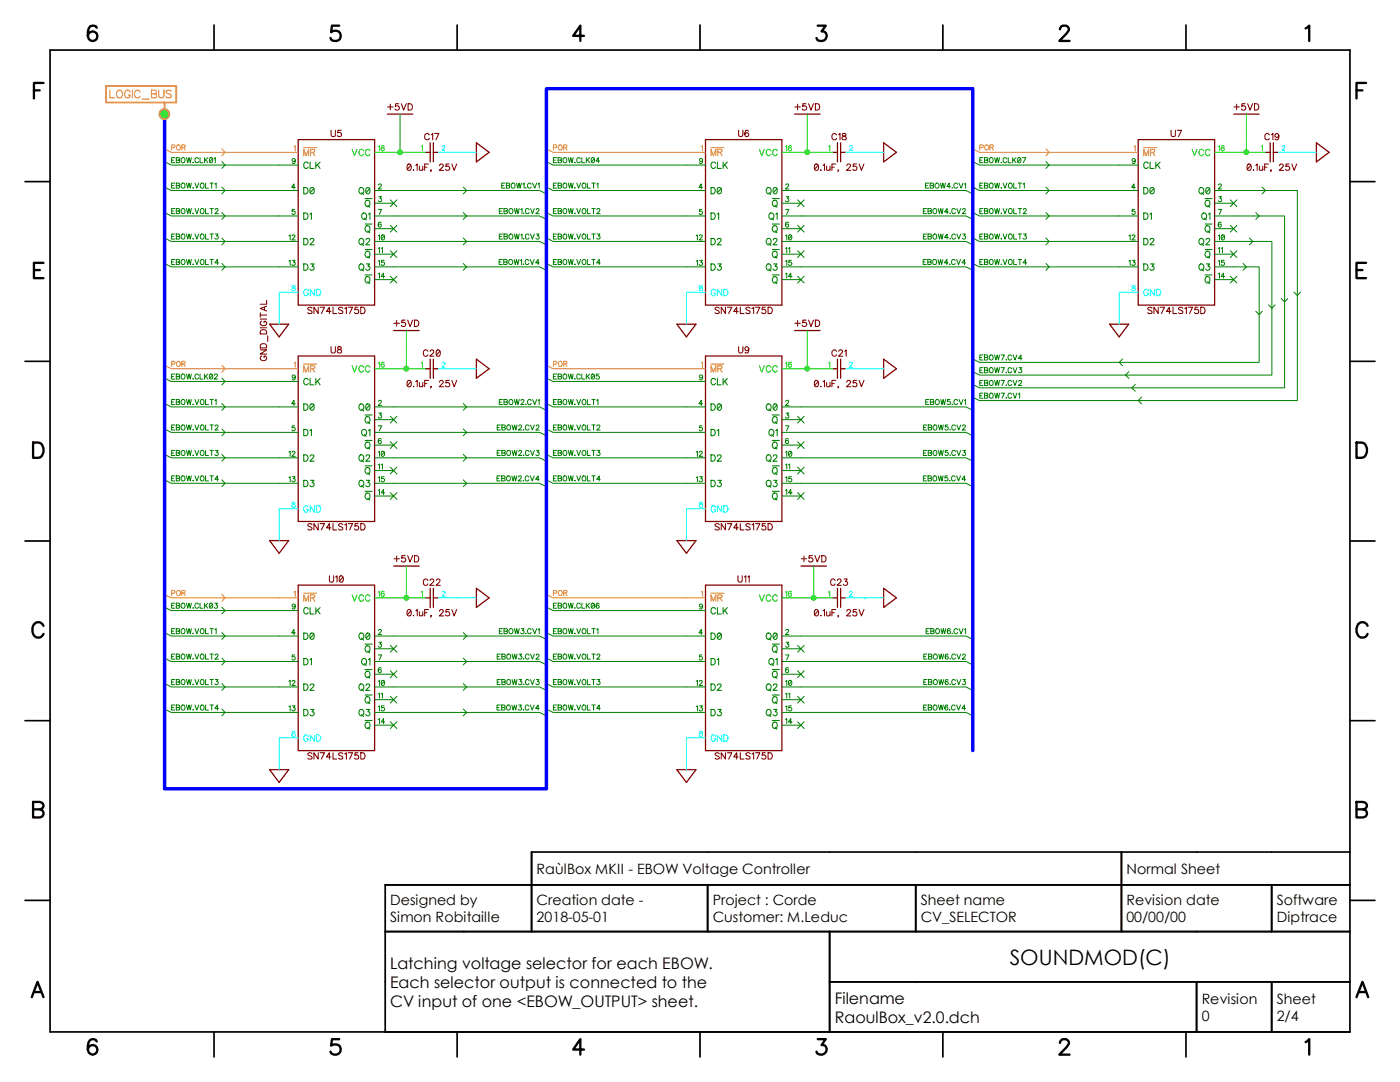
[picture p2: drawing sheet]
<svg xmlns="http://www.w3.org/2000/svg" width="279mm" height="216mm" viewBox="0 0 279 216" stroke-linecap="round" stroke-linejoin="round" font-family="sans-serif">
<defs><g id="words">
<text font-size="4.2" x="201.5" y="192.6">SOUNDMOD(C)</text>
<g font-size="3.2">
<text x="77.9" y="193.3">Latching voltage selector for each EBOW.</text>
<text x="77.9" y="197.1">Each selector output is connected to the</text>
<text x="77.9" y="201">CV input of one &lt;EBOW_OUTPUT&gt; sheet.</text>
<text x="166.6" y="200.2">Filename</text>
<text x="166.6" y="204">RaoulBox_v2.0.dch</text>
</g>
<g font-size="2.8">
<text x="107.1" y="174.4">RaùlBox MKII - EBOW Voltage Controller</text>
<text x="224.8" y="174.4">Normal Sheet</text>
<text x="77.9" y="180.6">Designed by</text>
<text x="77.9" y="184.1">Simon Robitaille</text>
<text x="107.1" y="180.6">Creation date -</text>
<text x="107.1" y="184.1">2018-05-01</text>
<text x="142.2" y="180.6">Project : Corde</text>
<text x="142.2" y="184.1">Customer: M.Leduc</text>
<text x="183.8" y="180.6">Sheet name</text>
<text x="183.8" y="184.1">CV_SELECTOR</text>
<text x="224.8" y="180.6">Revision date</text>
<text x="224.8" y="184.1">00/00/00</text>
<text x="254.8" y="180.6">Software</text>
<text x="254.8" y="184.1">Diptrace</text>
<text x="239.8" y="200.3">Revision</text>
<text x="239.8" y="203.8">0</text>
<text x="254.8" y="200.3">Sheet</text>
<text x="254.8" y="203.8">2/4</text>
</g>
</g></defs>
<path d="M0 0h279.4v215.9h-279.4z" fill-rule="evenodd" fill="#fff" stroke="#fff" stroke-width=".34"/>
<g fill="none" stroke="#008000" stroke-width=".2">
<path d="M32.9 32.3l1.3 .6h25.3M32.9 37.3l1.3 .7h25.3M34.2 32h.4M34.2 37h.4M34.9 31.5h-.7v1h.7M34.9 36.5h-.7v1h.7M35.2 31.5h.6v.3l-.2 .2 .3 .1-.1 .3-.6 .1zM35.2 36.5l.6 .1v.3l-.2 .1 .3 .2-.1 .3h-.6zM35.2 32h.4M35.2 37h.4M36.2 31.6l.2-.1a.46 .46 0 0 1 .5 .5 .46 .46 0 0 1-.7 .3zM36.2 36.7l.2-.1a.46 .46 0 0 1 .5 .5 .46 .46 0 0 1-.7 .3z"/>
<path d="M37.2 31.5l.3 1 .2-1 .3 1 .2-1M37.2 36.5l.3 1 .2-1 .3 1 .2-1M38.5 32.4h.1zM38.5 37.5h.1zM38.9 36.5l.4 1 .4-1M39.6 31.7a.37 .37 0 0 0-.4-.3 .37 .37 0 0 0-.3 .4v.3a.37 .37 0 0 0 .3 .4 .37 .37 0 0 0 .4-.3M39.9 31.5v1h.6M40 36.7l.2-.1a.46 .46 0 0 1 .5 .5 .46 .46 0 0 1-.7 .3zM40.8 31.5v1M41 36.5v1h.6M41 31.9l.5 .6M41.5 31.5l-.7 .6"/>
<path d="M41.9 36.5h.7M41.9 31.5a.47 .47 0 0 1 .6 .5 .47 .47 0 0 1-.6 .4l-.1-.4zM42.2 36.5v1M42.4 31.7l-.6 .6M42.8 31.7l.2-.2v1M42.9 36.7l.2-.2v1M44.3 32.3l.6 .6-.6 .7M44.3 37.3l.6 .7-.6 .7M58.9 37.4h-.7l.5-.7v1M58.9 32v.1a.32 .32 0 0 1-.5 .1 .32 .32 0 0 1 0-.5l.2-.1a.5 .5 0 0 1 .3 .6 .5 .5 0 0 1-.5 .4l-.1-.1M74.8 38h32.9l1.4 .7M75.5 36.9l.4-.2 .2 .3-.6 .7h.7"/>
<path d="M75.6 39.2h.5l-.3 .4a.34 .34 0 0 1 .3 .3 .34 .34 0 0 1-.2 .4 .34 .34 0 0 1-.4-.3M77.9 39.9l1.3 1.3M79.2 39.9l-1.3 1.3M92.5 37.3l.6 .7-.6 .7M100.1 37h.4M100.8 36.5h-.7v1h.7M101 36.5l.7 .1v.3l-.2 .1 .2 .1v.4h-.7zM101 37h.5M102.2 36.6a.47 .47 0 0 1 .6 .5 .47 .47 0 0 1-.7 .3l-.1-.5zM103.1 36.5l.2 1 .3-1 .2 1 .3-1M104.4 36.7l.2-.2v1M104.9 37.5h.1"/>
<path d="M106 36.8a.37 .37 0 0 0-.4-.3 .37 .37 0 0 0-.3 .4v.3a.37 .37 0 0 0 .3 .4 .37 .37 0 0 0 .4-.3M106.3 36.5l.4 1 .4-1M107.4 36.7l.2-.2v1M109.1 32.3l1.3 .6h30.4M109.1 37.3l1.3 .7h30.4M110.4 32h.4M110.4 37h.4M111.1 31.5h-.7v1h.7M111.1 36.5h-.7v1h.7M111.4 32h.4M111.4 37h.4M111.4 31.5h.6v.3l-.2 .2 .3 .1-.1 .3-.6 .1z"/>
<path d="M111.4 36.5l.6 .1v.3l-.2 .1 .3 .2-.1 .3h-.6zM112.4 31.6l.2-.1a.46 .46 0 0 1 .5 .5 .46 .46 0 0 1-.7 .3zM112.4 36.7l.2-.1a.46 .46 0 0 1 .5 .5 .46 .46 0 0 1-.7 .3zM113.4 31.5l.3 1 .2-1 .3 1 .2-1M113.4 36.5l.3 1 .2-1 .3 1 .2-1M114.7 32.4h.1zM114.7 37.5h.1zM115.1 36.5l.4 1 .4-1M115.8 31.7a.37 .37 0 0 0-.4-.3 .37 .37 0 0 0-.3 .4v.3a.37 .37 0 0 0 .3 .4 .37 .37 0 0 0 .4-.3M116.1 31.5v1h.6M116.2 36.7l.2-.1a.46 .46 0 0 1 .5 .5 .46 .46 0 0 1-.7 .3zM117 31.5v1"/>
<path d="M117.2 36.5v1h.6M117.2 31.9l.5 .6M117.7 31.5l-.7 .6M118.1 36.5h.7M118.1 31.5a.47 .47 0 0 1 .6 .5 .47 .47 0 0 1-.6 .4l-.1-.4zM118.4 36.5v1M118.6 31.7l-.6 .6M119.1 36.7l.2-.2v1M119.7 32.1h-.7l.4-.6v1M140.2 37.4h-.7l.5-.7v1M140.2 32v.1a.32 .32 0 0 1-.5 .1 .32 .32 0 0 1 0-.5l.2-.1a.5 .5 0 0 1 .3 .6 .5 .5 0 0 1-.5 .4l-.1-.1M156 38h36.8l1.3 .7"/>
<path d="M156.8 36.9l.4-.2 .2 .3-.6 .7h.6M156.9 39.2h.5l-.3 .4a.34 .34 0 0 1 .3 .3 .34 .34 0 0 1-.3 .4 .34 .34 0 0 1-.3-.3M159.2 39.9l1.3 1.3M160.5 39.9l-1.3 1.3M184.7 37h.4M185.3 36.5h-.6v1h.6M185.6 36.5l.7 .1v.2l-.2 .2 .2 .2-.1 .3h-.6zM185.6 37h.5M187.7 36.5l.2 1 .3-1 .2 1 .3-1M189.7 37.2h-.7l.4-.7v1M190 37.5h.1M191.1 36.8a.37 .37 0 0 0-.4-.3 .37 .37 0 0 0-.3 .4v.3a.37 .37 0 0 0 .3 .4 .37 .37 0 0 0 .4-.3"/>
<path d="M191.4 36.5l.4 1 .4-1M192.5 36.7l.2-.2v1M194.1 32.3l1.4 .6h31.7M194.1 37.3l1.4 .7h31.7M195.5 32h.4M195.5 37h.4M196.2 31.5h-.7v1h.7M196.2 36.5h-.7v1h.7M196.5 31.5h.6v.3l-.2 .2 .2 .1v.3l-.6 .1zM196.5 36.5l.6 .1v.3l-.2 .1 .2 .2v.3h-.6zM196.5 32h.4M196.5 37h.4"/>
<path d="M197.5 31.6l.2-.1a.46 .46 0 0 1 .5 .5 .46 .46 0 0 1-.7 .3zM197.5 36.7l.2-.1a.46 .46 0 0 1 .5 .5 .46 .46 0 0 1-.7 .3zM198.5 31.5l.3 1 .2-1 .3 1 .2-1M198.5 36.5l.3 1 .2-1 .3 1 .2-1M199.8 32.4h.1zM199.8 37.5h.1zM200.2 36.5l.4 1 .4-1M200.9 31.7a.37 .37 0 0 0-.4-.3 .37 .37 0 0 0-.3 .4v.3a.37 .37 0 0 0 .3 .4 .37 .37 0 0 0 .4-.3M201.2 31.5v1h.6M201.3 36.7l.2-.1a.46 .46 0 0 1 .5 .5 .46 .46 0 0 1-.7 .3zM202.1 31.5v1M202.3 36.5v1h.6"/>
<path d="M202.3 31.9l.5 .6M202.8 31.5l-.7 .6M203.2 31.5a.47 .47 0 0 1 .6 .5 .47 .47 0 0 1-.6 .4l-.1-.4zM203.2 36.5h.7M203.5 36.5v1M203.7 31.7l-.6 .6M204 31.5h.7l-.5 1M204.2 36.7l.2-.2v1M208.7 32.3l.7 .6-.7 .7M208.7 37.3l.7 .7-.7 .7M226.6 32l-.1 .1a.32 .32 0 0 1-.5 .1 .32 .32 0 0 1 .1-.5l.1-.1a.5 .5 0 0 1 .4 .6 .5 .5 0 0 1-.6 .4v-.1M226.6 37.4h-.8l.5-.7v1"/>
<path d="M242.4 38h16.5v41.9h-63.4l-1.4-.7M243.2 36.9l.4-.2 .2 .3-.7 .7h.7M243.2 39.2h.6l-.3 .4a.34 .34 0 0 1 .3 .3 .34 .34 0 0 1-.3 .4 .34 .34 0 0 1-.4-.3M245.5 39.9l1.3 1.3M246.8 39.9l-1.3 1.3M251.9 37.3l.7 .7-.7 .7M32.9 42.4l1.3 .7h25.3M32.9 47.5l1.3 .7h25.3M32.9 52.6l1.3 .7h25.3M34.2 42.1h.4M34.2 47.2h.4M34.2 52.3h.4"/>
<path d="M34.9 41.6h-.7v1h.7M34.9 46.7h-.7v1h.7M34.9 51.8h-.7v1h.7M35.2 41.6l.6 .1v.3l-.2 .1 .3 .2-.1 .3h-.6zM35.2 46.7l.6 .1v.3l-.2 .1 .3 .2-.1 .3h-.6zM35.2 51.8l.6 .1v.3l-.2 .1 .3 .2-.1 .2-.6 .1zM35.2 42.1h.4M35.2 47.2h.4M35.2 52.3h.4M36.2 41.8l.2-.1a.46 .46 0 0 1 .5 .5 .46 .46 0 0 1-.7 .3zM36.2 46.9l.2-.2a.46 .46 0 0 1 .5 .6 .46 .46 0 0 1-.7 .3zM36.2 51.9l.2-.1a.46 .46 0 0 1 .5 .5 .46 .46 0 0 1-.7 .4z"/>
<path d="M37.2 41.6l.3 1 .2-1 .3 1 .2-1M37.2 46.7l.3 1 .2-1 .3 1 .2-1M37.2 51.8l.3 1 .2-1 .3 1 .2-1M38.5 42.6h.1zM38.5 47.7h.1zM38.5 52.7h.1zM38.9 41.6l.4 1 .4-1M38.9 46.7l.4 1 .4-1M38.9 51.8l.4 1 .4-1M40 41.8l.2-.1a.46 .46 0 0 1 .5 .5 .46 .46 0 0 1-.7 .3zM40 46.9l.2-.2a.46 .46 0 0 1 .5 .6 .46 .46 0 0 1-.7 .3zM40 51.9l.2-.1a.46 .46 0 0 1 .5 .5 .46 .46 0 0 1-.7 .4z"/>
<path d="M41 41.6v1h.6M41 46.7v1h.6M41 51.8v1h.6M41.9 41.6h.7M41.9 46.7h.7M41.9 51.8h.7M42.2 41.6v1M42.2 46.7v1M42.2 51.8v1M42.9 41.9l.2-.3 .4 .1-.1 .5-.5 .4h.7M43 46.7h.5l-.3 .4a.35 .35 0 0 1 .3 .5 .35 .35 0 0 1-.6-.1M43.6 52.5h-.7l.5-.7v1"/>
<path d="M44.3 42.4l.6 .7-.6 .7M44.3 47.5l.6 .7-.6 .7M44.3 52.6l.6 .7-.6 .6M57.7 47l.2-.1v1M57.7 52.1l.2-.2v1.1M58.3 47.1l.1-.2h.3l.2 .3-.6 .7h.6M58.3 51.9h.6l-.3 .4a.34 .34 0 0 1 .3 .3 .34 .34 0 0 1-.3 .4 .34 .34 0 0 1-.3-.3M58.8 41.8h-.5v.4a.36 .36 0 0 1 .5 0 .36 .36 0 0 1 0 .5 .36 .36 0 0 1-.5-.1M74.8 43.1h32.9l1.4 .7M74.8 48.2h32.9l1.4 .7M74.8 53.3h32.9l1.4 .6M74.8 40.6h3.8"/>
<path d="M74.8 45.6h3.8M74.8 50.7h3.8M74.8 55.8h3.8M75.5 41.8h.7l-.5 1M75.5 47l.2-.1v1M75.5 49.6l.2-.2v1M75.5 52.1l.2-.2v1.1M75.5 54.7l.2-.2v1M76.1 44.4l-.2-.1a.49 .49 0 0 0-.5 .6 .49 .49 0 0 0 .6 .4 .33 .33 0 0 0 0-.6 .33 .33 0 0 0-.5 .3M76.1 49.6l.2-.2v1M76.2 46.9h.2a.49 .49 0 0 1 .3 .5 .49 .49 0 0 1-.5 .4l-.1-.4zM76.7 51.9h-.5l-.1 .5a.36 .36 0 0 1 .6-.1 .36 .36 0 0 1-.1 .6 .36 .36 0 0 1-.5-.2"/>
<path d="M76.7 47l-.6 .7M76.8 55.2h-.7l.4-.7v1M77.9 45l1.3 1.3M77.9 50l1.3 1.4M77.9 55.1l1.3 1.4M79.2 45l-1.3 1.3M79.2 50l-1.3 1.4M79.2 55.1l-1.3 1.4M92.5 42.4l.6 .7-.6 .7M92.5 47.5l.6 .7-.6 .7M92.5 52.6l.6 .7-.6 .6M99.6 52.3h.4"/>
<path d="M99.7 42.1h.4M99.7 47.2h.4M100.2 51.8h-.6v1h.6M100.3 41.6h-.6v1h.6M100.3 46.7h-.6v1h.6M100.5 52.3h.5M100.5 51.8l.7 .1v.2l-.2 .2 .2 .2-.1 .2-.6 .1zM100.6 41.6l.6 .1 .1 .2-.3 .2 .3 .2-.1 .3h-.6zM100.6 46.7l.6 .1 .1 .2-.3 .2 .3 .2-.1 .3h-.6zM100.6 42.1h.4M100.6 47.2h.4M101.8 41.7a.47 .47 0 0 1 .6 .4 .47 .47 0 0 1-.7 .4l-.1-.5z"/>
<path d="M101.8 46.7a.47 .47 0 0 1 .6 .5 .47 .47 0 0 1-.7 .4l-.1-.5zM102.6 51.8l.2 1 .3-1 .2 1 .3-1M102.7 41.6l.2 1 .2-1 .3 1 .2-1M102.7 46.7l.2 1 .2-1 .3 1 .2-1M103.9 52l.2-.2v1M103.9 41.8l.3-.2v1M103.9 46.9l.3-.2v1M104.4 52.7h.1zM104.5 42.5h.1M104.5 47.6h.1M105.5 52a.37 .37 0 0 0-.4-.2 .37 .37 0 0 0-.3 .4v.2a.37 .37 0 0 0 .3 .4 .37 .37 0 0 0 .4-.3M105.6 41.9a.37 .37 0 0 0-.4-.3 .37 .37 0 0 0-.3 .4v.2a.37 .37 0 0 0 .3 .4 .37 .37 0 0 0 .4-.2"/>
<path d="M105.6 46.9a.37 .37 0 0 0-.4-.2 .37 .37 0 0 0-.3 .4v.2a.37 .37 0 0 0 .3 .4 .37 .37 0 0 0 .4-.2M105.8 51.8l.4 1 .4-1M105.9 41.6l.4 1 .3-1M105.9 46.7l.4 1 .3-1M107 41.9l.2-.3 .3 .1 .1 .1-.2 .4-.5 .4h.7M107.1 46.7h.5l-.3 .4a.35 .35 0 0 1 .2 .5 .35 .35 0 0 1-.6-.1M107.6 52.5h-.7l.5-.7v1M109.1 42.4l1.3 .7h30.4M109.1 47.5l1.3 .7h30.4M109.1 52.6l1.3 .7h30.4M110.4 42.1h.4M110.4 47.2h.4"/>
<path d="M110.4 52.3h.4M111.1 41.6h-.7v1h.7M111.1 46.7h-.7v1h.7M111.1 51.8h-.7v1h.7M111.4 42.1h.4M111.4 47.2h.4M111.4 52.3h.4M111.4 41.6l.6 .1v.3l-.2 .1 .3 .2-.1 .3h-.6zM111.4 46.7l.6 .1v.3l-.2 .1 .3 .2-.1 .3h-.6zM111.4 51.8l.6 .1v.3l-.2 .1 .3 .2-.1 .2-.6 .1zM112.4 41.8l.2-.1a.46 .46 0 0 1 .5 .5 .46 .46 0 0 1-.7 .3zM112.4 46.9l.2-.2a.46 .46 0 0 1 .5 .6 .46 .46 0 0 1-.7 .3z"/>
<path d="M112.4 51.9l.2-.1a.46 .46 0 0 1 .5 .5 .46 .46 0 0 1-.7 .4zM113.4 41.6l.3 1 .2-1 .3 1 .2-1M113.4 46.7l.3 1 .2-1 .3 1 .2-1M113.4 51.8l.3 1 .2-1 .3 1 .2-1M114.7 42.6h.1zM114.7 47.7h.1zM114.7 52.7h.1zM115.1 41.6l.4 1 .4-1M115.1 46.7l.4 1 .4-1M115.1 51.8l.4 1 .4-1M116.2 41.8l.2-.1a.46 .46 0 0 1 .5 .5 .46 .46 0 0 1-.7 .3zM116.2 46.9l.2-.2a.46 .46 0 0 1 .5 .6 .46 .46 0 0 1-.7 .3z"/>
<path d="M116.2 51.9l.2-.1a.46 .46 0 0 1 .5 .5 .46 .46 0 0 1-.7 .4zM117.2 41.6v1h.6M117.2 46.7v1h.6M117.2 51.8v1h.6M118.1 41.6h.7M118.1 46.7h.7M118.1 51.8h.7M118.4 41.6v1M118.4 46.7v1M118.4 51.8v1M119.1 41.9l.2-.3 .4 .1-.1 .5-.5 .4h.7M119.2 46.7h.5l-.3 .4a.35 .35 0 0 1 .3 .5 .35 .35 0 0 1-.6-.1"/>
<path d="M119.8 52.5h-.7l.5-.7v1M138.9 47l.3-.1v1M138.9 52.1l.3-.2v1.1M139.6 47.1l.1-.2h.3l.2 .3-.7 .7h.7M139.6 51.9h.6l-.3 .4a.34 .34 0 0 1 .3 .3 .34 .34 0 0 1-.3 .4 .34 .34 0 0 1-.4-.3M140.1 41.8h-.5v.4a.36 .36 0 0 1 .5 0 .36 .36 0 0 1 0 .5 .36 .36 0 0 1-.6-.1M156 43.1h36.8l1.3 .7M156 48.2h36.8l1.3 .7M156 53.3h36.8l1.3 .6M156 40.6h3.9M156 45.6h3.9M156 50.7h3.9"/>
<path d="M156 55.8h3.9M156.8 41.8h.6l-.4 1M156.8 47l.2-.1v1M156.8 49.6l.2-.2v1M156.8 52.1l.2-.2v1.1M156.8 54.7l.2-.2v1M157.4 49.6l.2-.2v1M157.4 44.4l-.3-.1a.49 .49 0 0 0-.4 .6 .49 .49 0 0 0 .6 .4 .33 .33 0 0 0 0-.6 .33 .33 0 0 0-.5 .3M157.5 46.9h.1a.49 .49 0 0 1 .4 .5 .49 .49 0 0 1-.5 .4l-.1-.4zM157.9 51.9h-.5v.5a.36 .36 0 0 1 .5-.1 .36 .36 0 0 1 0 .6 .36 .36 0 0 1-.5-.2M158 47l-.6 .7M158.1 55.2h-.7l.4-.7v1"/>
<path d="M159.2 45l1.3 1.3M159.2 50l1.3 1.4M159.2 55.1l1.3 1.4M160.5 45l-1.3 1.3M160.5 50l-1.3 1.4M160.5 55.1l-1.3 1.4M184.2 52.3h.4M184.3 42.1h.4M184.3 47.2h.4M184.9 51.8h-.7v1h.7M184.9 41.6h-.6v1h.6M184.9 46.7h-.6v1h.6"/>
<path d="M185.2 51.8l.6 .1v.3l-.2 .1 .2 .2v.2l-.6 .1zM185.2 52.3h.4M185.2 42.1h.4M185.2 47.2h.4M185.2 41.6l.6 .1v.3l-.2 .1 .3 .2-.1 .3h-.6zM185.2 46.7l.6 .1v.3l-.2 .1 .3 .2-.1 .3h-.6zM186.3 41.8l.1-.1a.46 .46 0 0 1 .6 .5 .46 .46 0 0 1-.7 .3zM186.3 46.9l.1-.2a.46 .46 0 0 1 .6 .6 .46 .46 0 0 1-.7 .3zM186.3 51.8a.47 .47 0 0 1 .6 .5 .47 .47 0 0 1-.7 .4l-.1-.5zM187.2 51.8l.3 1 .2-1 .2 1 .3-1M187.2 41.6l.3 1 .2-1 .3 1 .2-1M187.2 46.7l.3 1 .2-1 .3 1 .2-1"/>
<path d="M189.2 52.5h-.7l.5-.7v1M189.3 42.3h-.8l.5-.7v1M189.3 47.4h-.8l.5-.7v1M189.5 52.7h.1zM189.6 42.5h.1M189.6 47.6h.1M190.6 52a.37 .37 0 0 0-.4-.2 .37 .37 0 0 0-.3 .4v.2a.37 .37 0 0 0 .3 .4 .37 .37 0 0 0 .4-.3M190.7 41.9a.37 .37 0 0 0-.4-.3 .37 .37 0 0 0-.4 .4v.2a.37 .37 0 0 0 .4 .4 .37 .37 0 0 0 .4-.2M190.7 46.9a.37 .37 0 0 0-.4-.2 .37 .37 0 0 0-.4 .4v.2a.37 .37 0 0 0 .4 .4 .37 .37 0 0 0 .4-.2M190.9 51.8l.4 1 .4-1M191 41.6l.3 1 .4-1M191 46.7l.3 1 .4-1"/>
<path d="M192.1 41.9l.2-.3 .3 .1 .1 .1-.2 .4-.5 .4h.7M192.2 46.7h.5l-.3 .4a.35 .35 0 0 1 .2 .5 .35 .35 0 0 1-.6-.1M192.7 52.5h-.7l.5-.7v1M194.1 42.4l1.4 .7h31.7M194.1 47.5l1.4 .7h31.7M194.1 52.6l1.4 .7h31.7M195.5 42.1h.4M195.5 47.2h.4M195.5 52.3h.4M196.2 41.6h-.7v1h.7M196.2 46.7h-.7v1h.7M196.2 51.8h-.7v1h.7"/>
<path d="M196.5 41.6l.6 .1v.3l-.2 .1 .2 .2v.3h-.6zM196.5 46.7l.6 .1v.3l-.2 .1 .2 .2v.3h-.6zM196.5 51.8l.6 .1v.3l-.2 .1 .2 .2v.2l-.6 .1zM196.5 42.1h.4M196.5 47.2h.4M196.5 52.3h.4M197.5 41.8l.2-.1a.46 .46 0 0 1 .5 .5 .46 .46 0 0 1-.7 .3zM197.5 46.9l.2-.2a.46 .46 0 0 1 .5 .6 .46 .46 0 0 1-.7 .3zM197.5 51.9l.2-.1a.46 .46 0 0 1 .5 .5 .46 .46 0 0 1-.7 .4zM198.5 41.6l.3 1 .2-1 .3 1 .2-1M198.5 46.7l.3 1 .2-1 .3 1 .2-1M198.5 51.8l.3 1 .2-1 .3 1 .2-1"/>
<path d="M199.8 42.6h.1zM199.8 47.7h.1zM199.8 52.7h.1zM200.2 41.6l.4 1 .4-1M200.2 46.7l.4 1 .4-1M200.2 51.8l.4 1 .4-1M201.3 41.8l.2-.1a.46 .46 0 0 1 .5 .5 .46 .46 0 0 1-.7 .3zM201.3 46.9l.2-.2a.46 .46 0 0 1 .5 .6 .46 .46 0 0 1-.7 .3zM201.3 51.9l.2-.1a.46 .46 0 0 1 .5 .5 .46 .46 0 0 1-.7 .4zM202.3 41.6v1h.6M202.3 46.7v1h.6M202.3 51.8v1h.6"/>
<path d="M203.2 41.6h.7M203.2 46.7h.7M203.2 51.8h.7M203.5 41.6v1M203.5 46.7v1M203.5 51.8v1M204.2 41.9l.2-.3 .4 .1-.1 .5-.5 .4h.7M204.3 46.7h.5l-.3 .4a.35 .35 0 0 1 .3 .5 .35 .35 0 0 1-.6-.1M204.9 52.5h-.7l.5-.7v1M208.7 42.4l.7 .7-.7 .7M208.7 47.5l.7 .7-.7 .7M208.7 52.6l.7 .7-.7 .6"/>
<path d="M225.3 47l.3-.1v1M225.3 52.1l.3-.2v1.1M225.9 47.1l.1-.2h.3l.2 .3-.6 .7h.7M226 51.9h.5l-.3 .4a.34 .34 0 0 1 .4 .3 .34 .34 0 0 1-.3 .4 .34 .34 0 0 1-.4-.3M226.4 41.8h-.4l-.1 .4a.36 .36 0 0 1 .6 0 .36 .36 0 0 1-.1 .5 .36 .36 0 0 1-.5-.1M242.4 43.1h14v34.3h-60.9l-1.4-.7M242.4 48.2h11.4v26.6h-58.3l-1.4-.6M242.4 53.3h8.9v19h-55.8l-1.4-.7M242.4 40.6h3.8M242.4 45.6h3.8M242.4 50.7h3.8M242.4 55.8h3.8"/>
<path d="M243.1 41.8h.7l-.5 1M243.1 47l.3-.1v1M243.1 49.6l.3-.2v1M243.1 52.1l.3-.2v1.1M243.1 54.7l.3-.2v1M243.7 44.4l-.2-.1a.49 .49 0 0 0-.4 .6 .49 .49 0 0 0 .5 .4 .33 .33 0 0 0 0-.6 .33 .33 0 0 0-.5 .3M243.7 49.6l.3-.2v1M243.8 46.9h.2a.49 .49 0 0 1 .4 .5 .49 .49 0 0 1-.6 .4l-.1-.4zM244.3 51.9h-.5v.5a.36 .36 0 0 1 .5-.1 .36 .36 0 0 1-.1 .6 .36 .36 0 0 1-.5-.2M244.3 47l-.5 .7M244.4 55.2h-.7l.5-.7v1M245.5 45l1.3 1.3"/>
<path d="M245.5 50l1.3 1.4M245.5 55.1l1.3 1.4M246.8 45l-1.3 1.3M246.8 50l-1.3 1.4M246.8 55.1l-1.3 1.4M248.1 52.6l.7 .7-.7 .6M249.3 47.5l.7 .7-.7 .7M250.6 42.4l.7 .7-.7 .7M255.7 59.6l.7 .6 .6-.6M258.2 58.3l.7 .7 .6-.7M32.9 75.4l1.3 .7h25.3M34.2 75.1h.4"/>
<path d="M34.9 74.6h-.7v1h.7M34.9 79.7h-.7v1h.7M35.2 74.6l.6 .1v.3l-.2 .1 .3 .2-.1 .3h-.6zM35.2 79.7l.6 .1v.3l-.2 .1 .3 .2-.1 .3h-.6zM35.2 75.1h.4M36.2 74.8l.2-.1a.46 .46 0 0 1 .5 .5 .46 .46 0 0 1-.7 .3zM36.2 79.9l.2-.1a.46 .46 0 0 1 .5 .5 .46 .46 0 0 1-.7 .3zM37.2 74.6l.3 1 .2-1 .3 1 .2-1M37.2 79.7l.3 1 .2-1 .3 1 .2-1M38.5 75.6h.1zM38.9 79.7l.4 1 .4-1M39.6 74.9a.37 .37 0 0 0-.4-.3 .37 .37 0 0 0-.3 .4v.3a.37 .37 0 0 0 .3 .4 .37 .37 0 0 0 .4-.3"/>
<path d="M39.9 74.6v1h.6M40 79.9l.2-.1a.46 .46 0 0 1 .5 .5 .46 .46 0 0 1-.7 .3zM40.8 74.6v1M41 79.7v1h.6M41 75.1l.5 .5M41.5 74.6l-.7 .7M41.9 79.7h.7M41.9 74.7a.47 .47 0 0 1 .6 .4 .47 .47 0 0 1-.6 .5l-.1-.4zM42.2 79.7v1M42.4 74.8l-.6 .7M42.8 74.9l.2-.3 .3 .1v.3l-.5 .6h.6M42.9 79.9l.2-.2v1"/>
<path d="M44.3 75.4l.6 .7-.6 .7M58.9 75.1v.2a.32 .32 0 0 1-.5 0 .32 .32 0 0 1 0-.5h.2a.5 .5 0 0 1 .3 .6 .5 .5 0 0 1-.5 .4l-.1-.2M100.3 79.7h-.6v1h.6M100.6 79.7l.6 .1 .1 .2-.3 .2 .3 .2-.1 .3h-.6zM101.8 79.8a.47 .47 0 0 1 .6 .4 .47 .47 0 0 1-.7 .4l-.1-.5zM102.7 79.7l.2 1 .2-1 .3 1 .2-1M104 80a.3 .3 0 0 1 .3-.3 .3 .3 0 0 1 .3 .3l-.7 .7h.7M106 80a.37 .37 0 0 0-.4-.3 .37 .37 0 0 0-.3 .4v.2a.37 .37 0 0 0 .3 .4 .37 .37 0 0 0 .4-.2M106.3 79.7l.4 1 .4-1M107.4 79.9l.2-.2v1M109.1 75.4l1.3 .7h30.4M110.4 75.1h.4"/>
<path d="M111.1 74.6h-.7v1h.7M111.1 79.7h-.7v1h.7M111.4 75.1h.4M111.4 74.6l.6 .1v.3l-.2 .1 .3 .2-.1 .3h-.6zM111.4 79.7l.6 .1v.3l-.2 .1 .3 .2-.1 .3h-.6zM112.4 74.8l.2-.1a.46 .46 0 0 1 .5 .5 .46 .46 0 0 1-.7 .3zM112.4 79.9l.2-.1a.46 .46 0 0 1 .5 .5 .46 .46 0 0 1-.7 .3zM113.4 74.6l.3 1 .2-1 .3 1 .2-1M113.4 79.7l.3 1 .2-1 .3 1 .2-1M114.7 75.6h.1zM115.1 79.7l.4 1 .4-1M115.8 74.9a.37 .37 0 0 0-.4-.3 .37 .37 0 0 0-.3 .4v.3a.37 .37 0 0 0 .3 .4 .37 .37 0 0 0 .4-.3"/>
<path d="M116.1 74.6v1h.6M116.2 79.9l.2-.1a.46 .46 0 0 1 .5 .5 .46 .46 0 0 1-.7 .3zM117 74.6v1M117.2 79.7v1h.6M117.2 75.1l.5 .5M117.7 74.6l-.7 .7M118.1 79.7h.7M118.1 74.7a.47 .47 0 0 1 .6 .4 .47 .47 0 0 1-.6 .5l-.1-.4zM118.4 79.7v1M118.6 74.8l-.6 .7M119.1 79.9l.2-.2v1M119.5 74.6h-.5v.5a.37 .37 0 0 1 .5 0 .37 .37 0 0 1 0 .5 .37 .37 0 0 1-.5-.1"/>
<path d="M140.2 75.1v.2a.32 .32 0 0 1-.5 0 .32 .32 0 0 1 0-.5h.2a.5 .5 0 0 1 .3 .6 .5 .5 0 0 1-.5 .4l-.1-.2M185.4 79.7h-.7v1h.7M185.7 79.7l.6 .1 .1 .2-.3 .2 .3 .2-.1 .3h-.6zM186.9 79.8a.47 .47 0 0 1 .6 .4 .47 .47 0 0 1-.7 .4l-.2-.5zM187.7 79.7l.3 1 .2-1 .3 1 .2-1M189.6 79.7h-.5v.4a.37 .37 0 0 1 .5 0 .37 .37 0 0 1 0 .6 .37 .37 0 0 1-.6-.1M191.1 80a.37 .37 0 0 0-.4-.3 .37 .37 0 0 0-.3 .4v.2a.37 .37 0 0 0 .3 .4 .37 .37 0 0 0 .4-.2M191.4 79.7l.4 1 .4-1M192.5 79.9l.2-.2v1M195.5 79h.4M195.5 76.4h.4M195.5 73.9h.4"/>
<path d="M195.5 71.3h.4M196.2 78.4h-.7v1.1h.7M196.2 75.9h-.7v1h.7M196.2 73.4h-.7v1h.7M196.2 70.8h-.7v1h.7M196.5 78.4l.6 .1v.3l-.2 .2 .2 .1v.3l-.6 .1zM196.5 75.9l.6 .1v.3l-.2 .1 .2 .2v.3h-.6zM196.5 73.4h.6v.3l-.2 .2 .2 .1v.3l-.6 .1zM196.5 70.8l.6 .1v.3l-.2 .1 .2 .2v.3h-.6zM196.5 79h.4M196.5 76.4h.4M196.5 73.9h.4"/>
<path d="M196.5 71.3h.4M197.5 78.6l.2-.1a.46 .46 0 0 1 .5 .5 .46 .46 0 0 1-.7 .3zM197.5 76.1l.2-.2a.46 .46 0 0 1 .5 .6 .46 .46 0 0 1-.7 .3zM197.5 73.5l.2-.1a.46 .46 0 0 1 .5 .5 .46 .46 0 0 1-.7 .4zM197.5 71l.2-.1a.46 .46 0 0 1 .5 .5 .46 .46 0 0 1-.7 .3zM198.5 78.4l.3 1.1 .2-1.1 .3 1.1 .2-1.1M198.5 75.9l.3 1 .2-1 .3 1 .2-1M198.5 73.4l.3 1 .2-1 .3 1 .2-1M198.5 70.8l.3 1 .2-1 .3 1 .2-1M199.8 78.4h.6l-.4 1.1M199.8 75.9h.6l-.4 1M199.8 73.4h.6l-.4 1"/>
<path d="M199.8 70.8h.6l-.4 1M200.7 79.4h.2zM200.7 76.9h.2zM200.7 74.3h.2zM200.7 71.8h.2zM201.9 78.7a.37 .37 0 0 0-.4-.3 .37 .37 0 0 0-.3 .4v.3a.37 .37 0 0 0 .3 .4 .37 .37 0 0 0 .4-.3M201.9 76.2a.37 .37 0 0 0-.4-.3 .37 .37 0 0 0-.3 .4v.2a.37 .37 0 0 0 .3 .4 .37 .37 0 0 0 .4-.2M201.9 73.6a.37 .37 0 0 0-.4-.2 .37 .37 0 0 0-.3 .3v.3a.37 .37 0 0 0 .3 .4 .37 .37 0 0 0 .4-.3M201.9 71.1a.37 .37 0 0 0-.4-.3 .37 .37 0 0 0-.3 .4v.3a.37 .37 0 0 0 .3 .3 .37 .37 0 0 0 .4-.2M202.2 78.4l.4 1.1 .3-1.1M202.2 75.9l.4 1 .3-1M202.2 73.4l.4 1 .3-1"/>
<path d="M202.2 70.8l.4 1 .3-1M203.2 78.7l.3-.3v1.1M203.3 76.2l.2-.3 .3 .1v.5l-.6 .4h.7M203.4 73.4h.5l-.3 .3a.35 .35 0 0 1 .3 .6 .35 .35 0 0 1-.7-.1M204 71.5h-.8l.6-.7v1M224 71.6l-.6 .7 .6 .7M225.3 74.2l-.7 .6 .7 .7M226.6 76.7l-.7 .7 .7 .7M227.8 79.2l-.6 .7 .6 .7M250.6 62.1l.7 .7 .6-.7M253.2 60.8l.6 .7 .7-.7M32.9 80.5l1.3 .7h25.3"/>
<path d="M32.9 85.6l1.3 .7h25.3M32.9 90.7l1.3 .7h25.3M32.9 95.8l1.3 .6h25.3M34.2 80.2h.4M34.2 85.3h.4M34.2 90.4h.4M34.2 95.5h.4M34.9 84.8h-.7v1h.7M34.9 89.9h-.7v1h.7M34.9 95h-.7v1h.7M35.2 84.8l.6 .1v.3l-.2 .1 .3 .2-.1 .3h-.6zM35.2 89.9l.6 .1v.3l-.2 .1 .3 .2-.1 .2-.6 .1z"/>
<path d="M35.2 95h.6v.3l-.2 .2 .3 .1-.1 .3-.6 .1zM35.2 80.2h.4M35.2 85.3h.4M35.2 90.4h.4M35.2 95.5h.4M36.2 85l.2-.2a.46 .46 0 0 1 .5 .6 .46 .46 0 0 1-.7 .3zM36.2 90l.2-.1a.46 .46 0 0 1 .5 .5 .46 .46 0 0 1-.7 .4zM36.2 95.1l.2-.1a.46 .46 0 0 1 .5 .5 .46 .46 0 0 1-.7 .3zM37.2 84.8l.3 1 .2-1 .3 1 .2-1M37.2 89.9l.3 1 .2-1 .3 1 .2-1M37.2 95l.3 1 .2-1 .3 1 .2-1M38.5 80.7h.1z"/>
<path d="M38.5 85.8h.1zM38.5 90.8h.1zM38.5 95.9h.1zM38.9 84.8l.4 1 .4-1M38.9 89.9l.4 1 .4-1M38.9 95l.4 1 .4-1M40 85l.2-.2a.46 .46 0 0 1 .5 .6 .46 .46 0 0 1-.7 .3zM40 90l.2-.1a.46 .46 0 0 1 .5 .5 .46 .46 0 0 1-.7 .4zM40 95.1l.2-.1a.46 .46 0 0 1 .5 .5 .46 .46 0 0 1-.7 .3zM41 84.8v1h.6M41 89.9v1h.6M41 95v1h.6"/>
<path d="M41.9 84.8h.7M41.9 89.9h.7M41.9 95h.7M42.2 84.8v1M42.2 89.9v1M42.2 95v1M42.9 85l.2-.2 .4 .1-.1 .4-.5 .5h.7M43 89.9h.5l-.3 .4a.35 .35 0 0 1 .3 .5 .35 .35 0 0 1-.6-.1M43.6 95.6h-.7l.5-.6v1M44.3 80.5l.6 .7-.6 .7M44.3 85.6l.6 .7-.6 .7M44.3 90.7l.6 .7-.6 .6"/>
<path d="M44.3 95.8l.6 .6-.6 .7M57.7 90.2l.2-.2v1.1M57.7 95.3l.2-.2v1M58.3 90.3l.1-.2 .3-.1 .2 .3-.6 .8h.6M58.3 95.1h.6l-.3 .4a.34 .34 0 0 1 .3 .3 .34 .34 0 0 1-.3 .4 .34 .34 0 0 1-.3-.3M58.8 85h-.5v.4a.36 .36 0 0 1 .5 0 .36 .36 0 0 1 0 .5 .36 .36 0 0 1-.5-.1M58.9 80.6h-.7l.5-.7v1M74.8 81.2h32.9l1.4 .7M74.8 86.3h32.9l1.4 .7M74.8 91.4h32.9l1.4 .6M74.8 96.4h32.9l1.4 .7M74.8 83.7h3.8"/>
<path d="M74.8 88.8h3.8M74.8 93.9h3.8M74.8 99h3.8M75.5 85h.7l-.5 1M75.5 90.2l.2-.2v1.1M75.5 92.8l.2-.2v1M75.5 95.3l.2-.2v1M75.5 97.8l.2-.1v1M75.5 80.1l.4-.2 .2 .3-.6 .7h.7M75.6 82.4h.5l-.3 .4a.34 .34 0 0 1 .3 .3 .34 .34 0 0 1-.2 .4 .34 .34 0 0 1-.4-.3M76.1 87.6l-.2-.1a.49 .49 0 0 0-.5 .6 .49 .49 0 0 0 .6 .4 .33 .33 0 0 0 0-.6 .33 .33 0 0 0-.5 .3M76.1 92.8l.2-.2v1"/>
<path d="M76.2 90.1l.2-.1a.49 .49 0 0 1 .3 .6 .49 .49 0 0 1-.5 .4l-.1-.4zM76.7 95.1h-.5l-.1 .4a.36 .36 0 0 1 .6 0 .36 .36 0 0 1-.1 .6 .36 .36 0 0 1-.5-.2M76.7 90.2l-.6 .6M76.8 98.3h-.7l.4-.6v1M77.9 83.1l1.3 1.3M77.9 88.1l1.3 1.4M77.9 93.2l1.3 1.4M77.9 98.3l1.3 1.4M79.2 83.1l-1.3 1.3M79.2 88.1l-1.3 1.4M79.2 93.2l-1.3 1.4M79.2 98.3l-1.3 1.4"/>
<path d="M92.5 80.5l.6 .7-.6 .7M92.5 85.6l.6 .7-.6 .7M92.5 90.7l.6 .7-.6 .6M92.5 95.8l.6 .6-.6 .7M99.2 95.5h.4M99.2 85.3h.4M99.2 90.4h.4M99.7 80.2h.4M99.8 95h-.6v1h.6M99.9 84.8h-.7v1h.7M99.9 89.9h-.7v1h.7M100.1 95h.7v.3l-.3 .2 .3 .1-.1 .3-.6 .1z"/>
<path d="M100.1 95.5h.4M100.2 84.8l.6 .1v.3l-.2 .1 .2 .2v.3h-.6zM100.2 89.9l.6 .1v.3l-.2 .1 .2 .2v.2l-.6 .1zM100.2 85.3h.4M100.2 90.4h.4M100.6 80.2h.4M101.2 95.1l.1-.1a.46 .46 0 0 1 .6 .5 .46 .46 0 0 1-.7 .3zM101.2 85l.1-.2a.46 .46 0 0 1 .6 .6 .46 .46 0 0 1-.7 .3zM101.2 90l.1-.1a.46 .46 0 0 1 .6 .5 .46 .46 0 0 1-.7 .4zM102.2 95l.2 1 .3-1 .2 1 .2-1M102.2 84.8l.2 1 .3-1 .3 1 .2-1M102.2 89.9l.2 1 .3-1 .3 1 .2-1"/>
<path d="M103.5 95.2l.2-.2h.3l-.1 .5-.5 .5h.7M103.5 85l.2-.2h.3l.1 .2-.1 .3-.5 .5h.7M103.5 90.1l.2-.2h.3l.1 .2-.1 .3-.5 .5h.7M104.4 95.9h.1zM104.5 85.7h.1M104.5 90.8h.1M104.9 80.6h.1M105.5 95.2a.37 .37 0 0 0-.4-.2 .37 .37 0 0 0-.3 .3v.3a.37 .37 0 0 0 .3 .4 .37 .37 0 0 0 .4-.3M105.6 85a.37 .37 0 0 0-.4-.2 .37 .37 0 0 0-.3 .4v.2a.37 .37 0 0 0 .3 .4 .37 .37 0 0 0 .4-.2M105.6 90.1a.37 .37 0 0 0-.4-.2 .37 .37 0 0 0-.3 .4v.2a.37 .37 0 0 0 .3 .4 .37 .37 0 0 0 .4-.3M105.8 95l.4 1 .4-1M105.9 84.8l.4 1 .3-1"/>
<path d="M105.9 89.9l.4 1 .3-1M107 85l.2-.2h.3l.1 .2-.2 .3-.5 .5h.7M107.1 89.9h.5l-.3 .4a.35 .35 0 0 1 .2 .5 .35 .35 0 0 1-.6-.1M107.6 95.6h-.7l.5-.6v1M109.1 80.5l1.3 .7h30.4M109.1 85.6l1.3 .7h30.4M109.1 90.7l1.3 .7h30.4M109.1 95.8l1.3 .6h30.4M110.4 80.2h.4M110.4 85.3h.4M110.4 90.4h.4M110.4 95.5h.4"/>
<path d="M111.1 84.8h-.7v1h.7M111.1 89.9h-.7v1h.7M111.1 95h-.7v1h.7M111.4 80.2h.4M111.4 85.3h.4M111.4 90.4h.4M111.4 95.5h.4M111.4 84.8l.6 .1v.3l-.2 .1 .3 .2-.1 .3h-.6zM111.4 89.9l.6 .1v.3l-.2 .1 .3 .2-.1 .2-.6 .1zM111.4 95h.6v.3l-.2 .2 .3 .1-.1 .3-.6 .1zM112.4 85l.2-.2a.46 .46 0 0 1 .5 .6 .46 .46 0 0 1-.7 .3zM112.4 90l.2-.1a.46 .46 0 0 1 .5 .5 .46 .46 0 0 1-.7 .4z"/>
<path d="M112.4 95.1l.2-.1a.46 .46 0 0 1 .5 .5 .46 .46 0 0 1-.7 .3zM113.4 84.8l.3 1 .2-1 .3 1 .2-1M113.4 89.9l.3 1 .2-1 .3 1 .2-1M113.4 95l.3 1 .2-1 .3 1 .2-1M114.7 80.7h.1zM114.7 85.8h.1zM114.7 90.8h.1zM114.7 95.9h.1zM115.1 84.8l.4 1 .4-1M115.1 89.9l.4 1 .4-1M115.1 95l.4 1 .4-1M116.2 85l.2-.2a.46 .46 0 0 1 .5 .6 .46 .46 0 0 1-.7 .3z"/>
<path d="M116.2 90l.2-.1a.46 .46 0 0 1 .5 .5 .46 .46 0 0 1-.7 .4zM116.2 95.1l.2-.1a.46 .46 0 0 1 .5 .5 .46 .46 0 0 1-.7 .3zM117.2 84.8v1h.6M117.2 89.9v1h.6M117.2 95v1h.6M118.1 84.8h.7M118.1 89.9h.7M118.1 95h.7M118.4 84.8v1M118.4 89.9v1M118.4 95v1M119.1 85l.2-.2 .4 .1-.1 .4-.5 .5h.7"/>
<path d="M119.2 89.9h.5l-.3 .4a.35 .35 0 0 1 .3 .5 .35 .35 0 0 1-.6-.1M119.8 95.6h-.7l.5-.6v1M138.9 90.2l.3-.2v1.1M138.9 95.3l.3-.2v1M139.6 90.3l.1-.2 .3-.1 .2 .3-.7 .8h.7M139.6 95.1h.6l-.3 .4a.34 .34 0 0 1 .3 .3 .34 .34 0 0 1-.3 .4 .34 .34 0 0 1-.4-.3M140.1 85h-.5v.4a.36 .36 0 0 1 .5 0 .36 .36 0 0 1 0 .5 .36 .36 0 0 1-.6-.1M140.2 80.6h-.7l.5-.7v1M156 81.2h36.8l1.3 .7M156 86.3h36.8l1.3 .7M156 91.4h36.8l1.3 .6M156 96.4h36.8l1.3 .7"/>
<path d="M156 83.7h3.9M156 88.8h3.9M156 93.9h3.9M156 99h3.9M156.8 85h.6l-.4 1M156.8 90.2l.2-.2v1.1M156.8 92.8l.2-.2v1M156.8 95.3l.2-.2v1M156.8 97.8l.2-.1v1M156.8 80.1l.4-.2 .2 .3-.6 .7h.6M156.9 82.4h.5l-.3 .4a.34 .34 0 0 1 .3 .3 .34 .34 0 0 1-.3 .4 .34 .34 0 0 1-.3-.3M157.4 92.8l.2-.2v1"/>
<path d="M157.4 87.6l-.3-.1a.49 .49 0 0 0-.4 .6 .49 .49 0 0 0 .6 .4 .33 .33 0 0 0 0-.6 .33 .33 0 0 0-.5 .3M157.5 90.1l.1-.1a.49 .49 0 0 1 .4 .6 .49 .49 0 0 1-.5 .4l-.1-.4zM157.9 95.1h-.5v.4a.36 .36 0 0 1 .5 0 .36 .36 0 0 1 0 .6 .36 .36 0 0 1-.5-.2M158 90.2l-.6 .6M158.1 98.3h-.7l.4-.6v1M159.2 83.1l1.3 1.3M159.2 88.1l1.3 1.4M159.2 93.2l1.3 1.4M159.2 98.3l1.3 1.4M160.5 83.1l-1.3 1.3M160.5 88.1l-1.3 1.4M160.5 93.2l-1.3 1.4"/>
<path d="M160.5 98.3l-1.3 1.4M184.3 95.5h.4M184.3 85.3h.4M184.3 90.4h.4M184.7 80.2h.5M184.9 95h-.6v1h.6M185 84.8h-.7v1h.7M185 89.9h-.7v1h.7M185.2 95.5h.4M185.2 95h.6v.3l-.2 .2 .3 .1-.1 .3-.6 .1zM185.3 85.3h.4M185.3 90.4h.4"/>
<path d="M185.3 84.8l.6 .1v.3l-.2 .1 .2 .2-.1 .3h-.5zM185.3 89.9l.6 .1v.3l-.2 .1 .2 .2-.1 .2-.5 .1zM185.7 80.2h.4M186.3 95.1l.1-.1a.46 .46 0 0 1 .6 .5 .46 .46 0 0 1-.7 .3zM186.3 85l.1-.2a.46 .46 0 0 1 .6 .6 .46 .46 0 0 1-.7 .3zM186.3 90l.1-.1a.46 .46 0 0 1 .6 .5 .46 .46 0 0 1-.7 .4zM187.2 95l.3 1 .2-1 .3 1 .2-1M187.3 84.8l.2 1 .3-1 .2 1 .3-1M187.3 89.9l.2 1 .3-1 .2 1 .3-1M189.1 95h-.5v.4a.37 .37 0 0 1 .5 0 .37 .37 0 0 1-.1 .5 .37 .37 0 0 1-.5-.1M189.1 84.8h-.4l-.1 .4a.38 .38 0 0 1 .6 .1 .38 .38 0 0 1-.1 .5 .38 .38 0 0 1-.5-.2M189.1 89.9h-.4l-.1 .4a.38 .38 0 0 1 .6 0 .38 .38 0 0 1-.1 .6 .38 .38 0 0 1-.5-.2"/>
<path d="M189.5 95.9h.1zM189.6 85.7h.1M189.6 90.8h.1M190 80.6h.1M190.6 95.2a.37 .37 0 0 0-.4-.2 .37 .37 0 0 0-.3 .3v.3a.37 .37 0 0 0 .3 .4 .37 .37 0 0 0 .4-.3M190.7 85a.37 .37 0 0 0-.4-.2 .37 .37 0 0 0-.4 .4v.2a.37 .37 0 0 0 .4 .4 .37 .37 0 0 0 .4-.2M190.7 90.1a.37 .37 0 0 0-.4-.2 .37 .37 0 0 0-.4 .4v.2a.37 .37 0 0 0 .4 .4 .37 .37 0 0 0 .4-.3M190.9 95l.4 1 .4-1M191 84.8l.3 1 .4-1M191 89.9l.3 1 .4-1M192.1 85l.2-.2h.3l.1 .2-.2 .3-.5 .5h.7M192.2 89.9h.5l-.3 .4a.35 .35 0 0 1 .2 .5 .35 .35 0 0 1-.6-.1"/>
<path d="M192.7 95.6h-.7l.5-.6v1M32.9 121.2l1.3 .6h25.3M32.9 126.2l1.3 .7h25.3M32.9 131.3l1.3 .7h25.3M32.9 136.4l1.3 .7h25.3M34.2 120.9h.4M34.2 125.9h.4M34.2 131h.4M34.2 136.1h.4M34.9 120.4h-.7v1h.7M34.9 125.4h-.7v1h.7M34.9 130.5h-.7v1h.7"/>
<path d="M34.9 135.6h-.7v1h.7M35.2 120.4h.6v.3l-.2 .2 .3 .1-.1 .3-.6 .1zM35.2 125.4l.6 .1v.3l-.2 .1 .3 .2-.1 .3h-.6zM35.2 130.5l.6 .1v.3l-.2 .1 .3 .2-.1 .3h-.6zM35.2 135.6l.6 .1v.3l-.2 .1 .3 .2-.1 .3h-.6zM35.2 120.9h.4M35.2 125.9h.4M35.2 131h.4M35.2 136.1h.4M36.2 120.5l.2-.1a.46 .46 0 0 1 .5 .5 .46 .46 0 0 1-.7 .3zM36.2 125.6l.2-.1a.46 .46 0 0 1 .5 .5 .46 .46 0 0 1-.7 .3zM36.2 130.7l.2-.1a.46 .46 0 0 1 .5 .5 .46 .46 0 0 1-.7 .3z"/>
<path d="M36.2 135.8l.2-.2a.46 .46 0 0 1 .5 .6 .46 .46 0 0 1-.7 .3zM37.2 120.4l.3 1 .2-1 .3 1 .2-1M37.2 125.4l.3 1 .2-1 .3 1 .2-1M37.2 130.5l.3 1 .2-1 .3 1 .2-1M37.2 135.6l.3 1 .2-1 .3 1 .2-1M38.5 121.3h.1zM38.5 126.4h.1zM38.5 131.5h.1zM38.5 136.6h.1zM38.9 125.4l.4 1 .4-1M38.9 130.5l.4 1 .4-1M38.9 135.6l.4 1 .4-1"/>
<path d="M39.6 120.6a.37 .37 0 0 0-.4-.3 .37 .37 0 0 0-.3 .4v.3a.37 .37 0 0 0 .3 .4 .37 .37 0 0 0 .4-.3M39.9 120.4v1h.6M40 125.6l.2-.1a.46 .46 0 0 1 .5 .5 .46 .46 0 0 1-.7 .3zM40 130.7l.2-.1a.46 .46 0 0 1 .5 .5 .46 .46 0 0 1-.7 .3zM40 135.8l.2-.2a.46 .46 0 0 1 .5 .6 .46 .46 0 0 1-.7 .3zM40.8 120.4v1M41 125.4v1h.6M41 130.5v1h.6M41 135.6v1h.6M41 120.8l.5 .6M41.5 120.4l-.7 .6M41.9 125.4h.7"/>
<path d="M41.9 130.5h.7M41.9 135.6h.7M41.9 120.4a.47 .47 0 0 1 .6 .5 .47 .47 0 0 1-.6 .4l-.1-.4zM42.2 125.4v1M42.2 130.5v1M42.2 135.6v1M42.4 120.6l-.6 .6M42.8 120.4h.6l-.3 .3a.35 .35 0 0 1 .3 .6 .35 .35 0 0 1-.6-.1M42.9 125.6l.2-.2v1M42.9 130.8l.2-.3 .4 .1-.1 .5-.5 .4h.7M43 135.6h.5l-.3 .4a.35 .35 0 0 1 .3 .5 .35 .35 0 0 1-.6-.1M44.3 121.2l.6 .6-.6 .7"/>
<path d="M44.3 126.2l.6 .7-.6 .7M44.3 131.3l.6 .7-.6 .7M44.3 136.4l.6 .7-.6 .7M57.7 135.9l.2-.1v1M58.3 136l.1-.2h.3l.2 .3-.6 .7h.6M58.8 130.7h-.5v.4a.36 .36 0 0 1 .5 0 .36 .36 0 0 1 0 .5 .36 .36 0 0 1-.5-.1M58.9 126.3h-.7l.5-.7v1M58.9 120.9v.1a.32 .32 0 0 1-.5 .1 .32 .32 0 0 1 0-.5l.2-.1a.5 .5 0 0 1 .3 .6 .5 .5 0 0 1-.5 .4l-.1-.1M74.8 126.9h32.9l1.4 .7M74.8 132h32.9l1.4 .7M74.8 137.1h32.9l1.4 .7M74.8 129.5h3.8"/>
<path d="M74.8 134.5h3.8M74.8 139.6h3.8M75.5 130.7h.7l-.5 1M75.5 135.9l.2-.1v1M75.5 138.5l.2-.2v1M75.5 125.8l.4-.2 .2 .3-.6 .7h.7M75.6 128.1h.5l-.3 .4a.34 .34 0 0 1 .3 .3 .34 .34 0 0 1-.2 .4 .34 .34 0 0 1-.4-.3M76.1 133.3l-.2-.1a.49 .49 0 0 0-.5 .6 .49 .49 0 0 0 .6 .4 .33 .33 0 0 0 0-.6 .33 .33 0 0 0-.5 .3M76.1 138.5l.2-.2v1M76.2 135.8h.2a.49 .49 0 0 1 .3 .5 .49 .49 0 0 1-.5 .4l-.1-.4zM76.7 135.9l-.6 .7M77.9 128.8l1.3 1.3"/>
<path d="M77.9 133.9l1.3 1.3M77.9 138.9l1.3 1.4M79.2 128.8l-1.3 1.3M79.2 133.9l-1.3 1.3M79.2 138.9l-1.3 1.4M92.5 126.2l.6 .7-.6 .7M92.5 131.3l.6 .7-.6 .7M92.5 136.4l.6 .7-.6 .7M99.2 131h.4M99.2 136.1h.4M99.7 125.9h.4M99.9 130.5h-.7v1h.7"/>
<path d="M99.9 135.6h-.7v1h.7M100.2 130.5l.6 .1v.3l-.2 .1 .2 .2v.3h-.6zM100.2 135.6l.6 .1v.3l-.2 .1 .2 .2v.3h-.6zM100.2 131h.4M100.2 136.1h.4M100.3 125.4h-.6v1h.6M100.6 125.4l.6 .1 .1 .2-.3 .2 .3 .2-.1 .3h-.6zM100.6 125.9h.4M101.2 130.7l.1-.1a.46 .46 0 0 1 .6 .5 .46 .46 0 0 1-.7 .3zM101.2 135.8l.1-.2a.46 .46 0 0 1 .6 .6 .46 .46 0 0 1-.7 .3zM101.8 125.5a.47 .47 0 0 1 .6 .5 .47 .47 0 0 1-.7 .3l-.1-.5zM102.2 130.5l.2 1 .3-1 .3 1 .2-1"/>
<path d="M102.2 135.6l.2 1 .3-1 .3 1 .2-1M102.7 125.4l.2 1 .2-1 .3 1 .2-1M103.6 130.5h.5l-.3 .4h.2a.36 .36 0 0 1 0 .6 .36 .36 0 0 1-.5-.1M103.6 135.6h.5l-.3 .4h.2a.36 .36 0 0 1 0 .6 .36 .36 0 0 1-.5-.2M104 125.4h.6l-.3 .4a.35 .35 0 0 1 .2 .6 .35 .35 0 0 1-.6-.1M104.5 131.4h.1M104.5 136.5h.1M104.9 126.4h.1M105.6 130.8a.37 .37 0 0 0-.4-.3 .37 .37 0 0 0-.3 .4v.2a.37 .37 0 0 0 .3 .4 .37 .37 0 0 0 .4-.2M105.6 135.8a.37 .37 0 0 0-.4-.2 .37 .37 0 0 0-.3 .4v.2a.37 .37 0 0 0 .3 .4 .37 .37 0 0 0 .4-.2M105.9 130.5l.4 1 .3-1M105.9 135.6l.4 1 .3-1"/>
<path d="M106 125.7a.37 .37 0 0 0-.4-.3 .37 .37 0 0 0-.3 .4v.3a.37 .37 0 0 0 .3 .4 .37 .37 0 0 0 .4-.3M106.3 125.4l.4 1 .4-1M107 130.8l.2-.3 .3 .1 .1 .1-.2 .4-.5 .4h.7M107.1 135.6h.5l-.3 .4a.35 .35 0 0 1 .2 .5 .35 .35 0 0 1-.6-.1M107.4 125.6l.2-.2v1M109.1 121.2l1.3 .6h30.4M109.1 126.2l1.3 .7h30.4M109.1 131.3l1.3 .7h30.4M109.1 136.4l1.3 .7h30.4M110.4 120.9h.4M110.4 125.9h.4M110.4 131h.4"/>
<path d="M110.4 136.1h.4M111.1 120.4h-.7v1h.7M111.1 125.4h-.7v1h.7M111.1 130.5h-.7v1h.7M111.1 135.6h-.7v1h.7M111.4 120.9h.4M111.4 125.9h.4M111.4 131h.4M111.4 136.1h.4M111.4 120.4h.6v.3l-.2 .2 .3 .1-.1 .3-.6 .1zM111.4 125.4l.6 .1v.3l-.2 .1 .3 .2-.1 .3h-.6zM111.4 130.5l.6 .1v.3l-.2 .1 .3 .2-.1 .3h-.6z"/>
<path d="M111.4 135.6l.6 .1v.3l-.2 .1 .3 .2-.1 .3h-.6zM112.4 120.5l.2-.1a.46 .46 0 0 1 .5 .5 .46 .46 0 0 1-.7 .3zM112.4 125.6l.2-.1a.46 .46 0 0 1 .5 .5 .46 .46 0 0 1-.7 .3zM112.4 130.7l.2-.1a.46 .46 0 0 1 .5 .5 .46 .46 0 0 1-.7 .3zM112.4 135.8l.2-.2a.46 .46 0 0 1 .5 .6 .46 .46 0 0 1-.7 .3zM113.4 120.4l.3 1 .2-1 .3 1 .2-1M113.4 125.4l.3 1 .2-1 .3 1 .2-1M113.4 130.5l.3 1 .2-1 .3 1 .2-1M113.4 135.6l.3 1 .2-1 .3 1 .2-1M114.7 121.3h.1zM114.7 126.4h.1zM114.7 131.5h.1z"/>
<path d="M114.7 136.6h.1zM115.1 125.4l.4 1 .4-1M115.1 130.5l.4 1 .4-1M115.1 135.6l.4 1 .4-1M115.8 120.6a.37 .37 0 0 0-.4-.3 .37 .37 0 0 0-.3 .4v.3a.37 .37 0 0 0 .3 .4 .37 .37 0 0 0 .4-.3M116.1 120.4v1h.6M116.2 125.6l.2-.1a.46 .46 0 0 1 .5 .5 .46 .46 0 0 1-.7 .3zM116.2 130.7l.2-.1a.46 .46 0 0 1 .5 .5 .46 .46 0 0 1-.7 .3zM116.2 135.8l.2-.2a.46 .46 0 0 1 .5 .6 .46 .46 0 0 1-.7 .3zM117 120.4v1M117.2 125.4v1h.6M117.2 130.5v1h.6"/>
<path d="M117.2 135.6v1h.6M117.2 120.8l.5 .6M117.7 120.4l-.7 .6M118.1 125.4h.7M118.1 130.5h.7M118.1 135.6h.7M118.1 120.4a.47 .47 0 0 1 .6 .5 .47 .47 0 0 1-.6 .4l-.1-.4zM118.4 125.4v1M118.4 130.5v1M118.4 135.6v1M118.6 120.6l-.6 .6M119.1 125.6l.2-.2v1"/>
<path d="M119.1 130.8l.2-.3 .4 .1-.1 .5-.5 .4h.7M119.2 135.6h.5l-.3 .4a.35 .35 0 0 1 .3 .5 .35 .35 0 0 1-.6-.1M119.5 120.5v-.1a.5 .5 0 0 0-.6 .4 .5 .5 0 0 0 .4 .6 .32 .32 0 0 0 .3-.3 .32 .32 0 0 0-.3-.4 .32 .32 0 0 0-.3 .3M138.9 135.9l.3-.1v1M139.6 136l.1-.2h.3l.2 .3-.7 .7h.7M140.1 130.7h-.5v.4a.36 .36 0 0 1 .5 0 .36 .36 0 0 1 0 .5 .36 .36 0 0 1-.6-.1M140.2 126.3h-.7l.5-.7v1M140.2 120.9v.1a.32 .32 0 0 1-.5 .1 .32 .32 0 0 1 0-.5l.2-.1a.5 .5 0 0 1 .3 .6 .5 .5 0 0 1-.5 .4l-.1-.1M156 126.9h36.8l1.3 .7M156 132h36.8l1.3 .7M156 137.1h36.8l1.3 .7M156 129.5h3.9"/>
<path d="M156 134.5h3.9M156 139.6h3.9M156.8 130.7h.6l-.4 1M156.8 135.9l.2-.1v1M156.8 138.5l.2-.2v1M156.8 125.8l.4-.2 .2 .3-.6 .7h.6M156.9 128.1h.5l-.3 .4a.34 .34 0 0 1 .3 .3 .34 .34 0 0 1-.3 .4 .34 .34 0 0 1-.3-.3M157.4 138.5l.2-.2v1M157.4 133.3l-.3-.1a.49 .49 0 0 0-.4 .6 .49 .49 0 0 0 .6 .4 .33 .33 0 0 0 0-.6 .33 .33 0 0 0-.5 .3M157.5 135.8h.1a.49 .49 0 0 1 .4 .5 .49 .49 0 0 1-.5 .4l-.1-.4zM158 135.9l-.6 .7M159.2 128.8l1.3 1.3"/>
<path d="M159.2 133.9l1.3 1.3M159.2 138.9l1.3 1.4M160.5 128.8l-1.3 1.3M160.5 133.9l-1.3 1.3M160.5 138.9l-1.3 1.4M184.4 131h.3M184.4 136.1h.3M184.8 125.9h.4M185 130.5h-.6v1h.6M185 135.6h-.6v1h.6M185.3 130.5l.6 .1 .1 .2-.2 .2 .2 .2-.1 .3h-.6zM185.3 135.6l.6 .1 .1 .2-.2 .2 .2 .2-.1 .3h-.6z"/>
<path d="M185.3 131h.5M185.3 136.1h.5M185.5 125.4h-.7v1h.7M185.8 125.4h.4l.2 .2-.2 .3 .2 .2-.1 .3h-.5zM185.8 125.9h.4M186.9 125.5a.47 .47 0 0 1 .6 .5 .47 .47 0 0 1-.7 .3l-.1-.5zM187.4 130.5l.2 1 .2-1 .3 1 .2-1M187.4 135.6l.2 1 .2-1 .3 1 .2-1M187.8 125.4l.2 1 .3-1 .2 1 .3-1M189.2 130.7l-.1-.1a.5 .5 0 0 0-.5 .3 .5 .5 0 0 0 .3 .6h.2a.31 .31 0 0 0 0-.5 .31 .31 0 0 0-.4 .1l-.1 .1M189.2 135.8l-.1-.2a.5 .5 0 0 0-.5 .4 .5 .5 0 0 0 .3 .6h.2a.31 .31 0 0 0 0-.5 .31 .31 0 0 0-.4 0l-.1 .2M189.6 131.4h.1"/>
<path d="M189.6 136.5h.1M189.7 125.6l-.1-.1a.5 .5 0 0 0-.6 .3 .5 .5 0 0 0 .4 .6 .32 .32 0 0 0 .3-.2 .32 .32 0 0 0-.3-.4 .32 .32 0 0 0-.3 .3M190 126.4h.1M190.7 130.8a.37 .37 0 0 0-.4-.3 .37 .37 0 0 0-.4 .4v.2a.37 .37 0 0 0 .4 .4 .37 .37 0 0 0 .4-.2M190.7 135.8a.37 .37 0 0 0-.4-.2 .37 .37 0 0 0-.4 .4v.2a.37 .37 0 0 0 .4 .4 .37 .37 0 0 0 .4-.2M191 130.5l.3 1 .4-1M191 135.6l.3 1 .4-1M191.1 125.7a.37 .37 0 0 0-.4-.3 .37 .37 0 0 0-.3 .4v.3a.37 .37 0 0 0 .3 .4 .37 .37 0 0 0 .4-.3M191.4 125.4l.4 1 .4-1M192.1 130.8l.2-.3 .3 .1 .1 .1-.2 .4-.5 .4h.7M192.2 135.6h.5l-.3 .4a.35 .35 0 0 1 .2 .5 .35 .35 0 0 1-.6-.1M192.5 125.6l.2-.2v1"/>
<path d="M32.9 141.5l1.3 .7h25.3M34.2 141.2h.4M34.9 140.7h-.7v1h.7M35.2 140.7l.6 .1v.3l-.2 .1 .3 .2-.1 .2-.6 .1zM35.2 141.2h.4M36.2 140.8l.2-.1a.46 .46 0 0 1 .5 .5 .46 .46 0 0 1-.7 .4zM37.2 140.7l.3 1 .2-1 .3 1 .2-1M38.5 141.6h.1zM38.9 140.7l.4 1 .4-1M40 140.8l.2-.1a.46 .46 0 0 1 .5 .5 .46 .46 0 0 1-.7 .4zM41 140.7v1h.6M41.9 140.7h.7"/>
<path d="M42.2 140.7v1M43.6 141.4h-.7l.5-.7v1M44.3 141.5l.6 .7-.6 .6M57.7 141l.2-.2v1.1M58.3 140.8h.6l-.3 .4a.34 .34 0 0 1 .3 .3 .34 .34 0 0 1-.3 .4 .34 .34 0 0 1-.3-.3M74.8 142.2h32.9l1.4 .6M74.8 144.7h3.8M75.5 141l.2-.2v1.1M75.5 143.6l.2-.2v1M76.7 140.8h-.5l-.1 .5a.36 .36 0 0 1 .6-.1 .36 .36 0 0 1-.1 .6 .36 .36 0 0 1-.5-.2M76.8 144.1h-.7l.4-.7v1M77.9 144l1.3 1.4"/>
<path d="M79.2 144l-1.3 1.4M92.5 141.5l.6 .7-.6 .6M99.2 141.2h.4M99.8 140.7h-.6v1h.6M100.1 140.7l.7 .1v.3l-.3 .1 .3 .2-.1 .2-.6 .1zM100.1 141.2h.4M101.2 140.8l.1-.1a.46 .46 0 0 1 .6 .5 .46 .46 0 0 1-.7 .4zM102.2 140.7l.2 1 .3-1 .2 1 .2-1M103.5 140.7h.6l-.3 .4a.35 .35 0 0 1 .2 .5 .35 .35 0 0 1-.6-.1M104.4 141.6h.1zM105.5 140.9a.37 .37 0 0 0-.4-.2 .37 .37 0 0 0-.3 .4v.2a.37 .37 0 0 0 .3 .4 .37 .37 0 0 0 .4-.3M105.8 140.7l.4 1 .4-1"/>
<path d="M107.6 141.4h-.7l.5-.7v1M109.1 141.5l1.3 .7h30.4M110.4 141.2h.4M111.1 140.7h-.7v1h.7M111.4 141.2h.4M111.4 140.7l.6 .1v.3l-.2 .1 .3 .2-.1 .2-.6 .1zM112.4 140.8l.2-.1a.46 .46 0 0 1 .5 .5 .46 .46 0 0 1-.7 .4zM113.4 140.7l.3 1 .2-1 .3 1 .2-1M114.7 141.6h.1zM115.1 140.7l.4 1 .4-1M116.2 140.8l.2-.1a.46 .46 0 0 1 .5 .5 .46 .46 0 0 1-.7 .4zM117.2 140.7v1h.6"/>
<path d="M118.1 140.7h.7M118.4 140.7v1M119.8 141.4h-.7l.5-.7v1M138.9 141l.3-.2v1.1M139.6 140.8h.6l-.3 .4a.34 .34 0 0 1 .3 .3 .34 .34 0 0 1-.3 .4 .34 .34 0 0 1-.4-.3M156 142.2h36.8l1.3 .6M156 144.7h3.9M156.8 141l.2-.2v1.1M156.8 143.6l.2-.2v1M157.9 140.8h-.5v.5a.36 .36 0 0 1 .5-.1 .36 .36 0 0 1 0 .6 .36 .36 0 0 1-.5-.2M158.1 144.1h-.7l.4-.7v1M159.2 144l1.3 1.4"/>
<path d="M160.5 144l-1.3 1.4M184.3 141.2h.4M185 140.7h-.7v1h.7M185.3 141.2h.4M185.3 140.7l.6 .1v.3l-.2 .1 .2 .2-.1 .2-.5 .1zM186.3 140.8a.44 .44 0 0 1 .6 .1 .44 .44 0 0 1 0 .6 .44 .44 0 0 1-.6-.1zM187.3 140.7l.2 1 .3-1 .2 1 .3-1M189.1 140.8v-.1a.45 .45 0 0 0-.6 .5 .45 .45 0 0 0 .6 .4 .33 .33 0 0 0-.1-.5 .33 .33 0 0 0-.4 .3M189.5 141.6h.1zM190.6 140.9a.37 .37 0 0 0-.4-.2 .37 .37 0 0 0-.3 .4v.2a.37 .37 0 0 0 .3 .4 .37 .37 0 0 0 .4-.3M190.9 140.7l.4 1 .4-1M192.7 141.4h-.7l.5-.7v1"/>
<circle cx="187" cy="37" r=".47"/>
<circle cx="101.9" cy="52.2" r=".47"/>
<circle cx="186.7" cy="131" r=".47"/>
<circle cx="186.7" cy="136.1" r=".47"/>
</g>
<g fill="none" stroke="#f4920b" stroke-width=".2">
<path d="M32.9 29.7l1.3 .7h25.3M34.2 29.5l.6-.1 .1-.4-.7-.1v1M35.3 29.1l.1-.1a.46 .46 0 0 1 .6 .5 .46 .46 0 0 1-.7 .3zM36.3 29.4l.6-.1v-.3l-.6-.1v1M36.6 29.4l.4 .5M44.3 29.7l.6 .7-.6 .7M58.7 29.3l.2-.2v1M109.1 29.7l1.3 .7h30.4M110.4 29.5l.6-.1 .1-.4-.7-.1v1M111.5 29.1l.1-.1a.46 .46 0 0 1 .6 .5 .46 .46 0 0 1-.7 .3zM112.5 29.4l.6-.1v-.3l-.6-.1v1M112.8 29.4l.4 .5"/>
<path d="M140 29.3l.2-.2v1M194.1 29.7l1.4 .7h31.7M195.5 29.5l.6-.1 .1-.4-.7-.1v1M196.6 29.1l.1-.1a.46 .46 0 0 1 .6 .5 .46 .46 0 0 1-.7 .3zM197.6 29.4l.6-.1v-.3l-.6-.1v1M197.9 29.4l.3 .5M208.7 29.7l.7 .7-.7 .7M226.3 29.3l.3-.2v1M32.9 72.9l1.3 .7h25.3M34.2 72.6h.6l.1-.4-.7-.1v1M35.3 72.3l.1-.2a.46 .46 0 0 1 .6 .6 .46 .46 0 0 1-.7 .3zM36.3 72.6l.6-.1v-.3l-.6-.1v1"/>
<path d="M36.6 72.6l.4 .5M44.3 72.9l.6 .7-.6 .7M58.7 72.4l.2-.1v1M109.1 72.9l1.3 .7h30.4M110.4 72.6h.6l.1-.4-.7-.1v1M111.5 72.3l.1-.2a.46 .46 0 0 1 .6 .6 .46 .46 0 0 1-.7 .3zM112.5 72.6l.6-.1v-.3l-.6-.1v1M112.8 72.6l.4 .5M140 72.4l.2-.1v1M32.9 118.6l1.3 .7h25.3M34.2 118.4l.6-.1 .1-.4-.7-.1v1M35.3 118l.1-.1a.46 .46 0 0 1 .6 .5 .46 .46 0 0 1-.7 .3z"/>
<path d="M36.3 118.3l.6-.1v-.3l-.6-.1v1M36.6 118.3l.4 .5M44.3 118.6l.6 .7-.6 .7M58.7 118.2l.2-.2v1M109.1 118.6l1.3 .7h30.4M110.4 118.4l.6-.1 .1-.4-.7-.1v1M111.5 118l.1-.1a.46 .46 0 0 1 .6 .5 .46 .46 0 0 1-.7 .3zM112.5 118.3l.6-.1v-.3l-.6-.1v1M112.8 118.3l.4 .5M140 118.2l.2-.2v1"/>
</g>
<g fill="none" stroke="#0ff" stroke-width=".2">
<path d="M87.5 30.4h7.6M88.2 29.3l.4-.2 .2 .3-.6 .7h.7M91.3 30.4h.1M168.7 30.4h7.7M169.5 29.3l.4-.2 .2 .3-.6 .7h.6M172.6 30.4h.1M255.1 30.4h7.6M255.9 29.3l.4-.2 .2 .3-.7 .7h.7M258.9 30.4h.1M58.3 57.1v.3l.6 .3-.1 .3h-.3a.34 .34 0 0 1-.2-.4 .34 .34 0 0 1 .4-.2l.2-.2-.1-.1zM59.5 58.3h-3.8v6.4M139.6 57.1v.3l.6 .3-.1 .3h-.4a.34 .34 0 0 1-.1-.4 .34 .34 0 0 1 .4-.2l.2-.2-.1-.1z"/>
<path d="M140.8 58.3h-3.8v6.4M226 57.1v.3l.6 .3-.2 .3h-.3a.34 .34 0 0 1-.2-.4 .34 .34 0 0 1 .5-.2l.1-.2-.1-.1zM227.2 58.3h-3.8v6.4M87.5 73.6h7.6M88.2 72.5l.4-.2 .2 .3-.6 .7h.7M91.3 73.6h.1M168.7 73.6h7.7M169.5 72.5l.4-.2 .2 .3-.6 .7h.6M172.6 73.6h.1M58.3 100.2v.3l.6 .4-.1 .3h-.3a.34 .34 0 0 1-.2-.4 .34 .34 0 0 1 .4-.2l.2-.2-.1-.2zM59.5 101.5h-3.8v6.4M87.5 119.3h7.6"/>
<path d="M88.2 118.2l.4-.2 .2 .3-.6 .7h.7M91.3 119.3h.1M139.6 100.2v.3l.6 .4-.1 .3h-.4a.34 .34 0 0 1-.1-.4 .34 .34 0 0 1 .4-.2l.2-.2-.1-.2zM140.8 101.5h-3.8v6.4M168.7 119.3h7.7M169.5 118.2l.4-.2 .2 .3-.6 .7h.6M172.6 119.3h.1M58.3 146v.3l.6 .3-.1 .3h-.3a.34 .34 0 0 1-.2-.4 .34 .34 0 0 1 .4-.2l.2-.2-.1-.1zM59.5 147.2h-3.8v6.4M139.6 146v.3l.6 .3-.1 .3h-.4a.34 .34 0 0 1-.1-.4 .34 .34 0 0 1 .4-.2l.2-.2-.1-.1zM140.8 147.2h-3.8v6.4"/>
</g>
<g fill="none" stroke="#00e100" stroke-width=".2">
<path d="M74.8 30.4h10.1M75.5 29.3l.2-.2v1M76.7 29.2l-.2-.1a.49 .49 0 0 0-.5 .5 .49 .49 0 0 0 .5 .5 .31 .31 0 0 0 .1-.6 .31 .31 0 0 0-.5 .3M79.8 22.8v7.6M84.1 29.3l.2-.2v1M156 30.4h10.2M156.8 29.3l.2-.2v1M157.9 29.2l-.2-.1a.49 .49 0 0 0-.4 .5 .49 .49 0 0 0 .5 .5 .31 .31 0 0 0 0-.6 .31 .31 0 0 0-.4 .3M161.1 22.8v7.6M165.4 29.3l.2-.2v1M242.4 30.4h10.2M243.1 29.3l.3-.2v1"/>
<path d="M244.3 29.2l-.2-.1a.49 .49 0 0 0-.4 .5 .49 .49 0 0 0 .5 .5 .31 .31 0 0 0 0-.6 .31 .31 0 0 0-.5 .3M248.8 22.8v7.6M251.7 29.3l.3-.2v1M74.8 73.6h10.1M75.5 72.4l.2-.1v1M76.7 72.4l-.2-.1a.49 .49 0 0 0-.5 .5 .49 .49 0 0 0 .5 .4 .31 .31 0 0 0 .1-.5 .31 .31 0 0 0-.5 .2M81.1 66v7.6M84.1 72.4l.2-.1v1M156 73.6h10.2M156.8 72.4l.2-.1v1M157.9 72.4l-.2-.1a.49 .49 0 0 0-.4 .5 .49 .49 0 0 0 .5 .4 .31 .31 0 0 0 0-.5 .31 .31 0 0 0-.4 .2M161.1 66v7.6"/>
<path d="M165.4 72.4l.2-.1v1M74.8 119.3h10.1M75.5 118.2l.2-.2v1M76.7 118.1l-.2-.1a.49 .49 0 0 0-.5 .5 .49 .49 0 0 0 .5 .5 .31 .31 0 0 0 .1-.6 .31 .31 0 0 0-.5 .3M81.1 112.9v6.4M84.1 118.2l.2-.2v1M156 119.3h10.2M156.8 118.2l.2-.2v1M157.9 118.1l-.2-.1a.49 .49 0 0 0-.4 .5 .49 .49 0 0 0 .5 .5 .31 .31 0 0 0 0-.6 .31 .31 0 0 0-.4 .3M162.4 112.9v6.4M165.4 118.2l.2-.2v1"/>
</g>
<g fill="#00e100" stroke="#00e100" stroke-width=".2">
<circle cx="79.8" cy="30.4" r=".49"/>
<circle cx="81.1" cy="73.6" r=".49"/>
<circle cx="81.1" cy="119.3" r=".49"/>
<circle cx="162.4" cy="119.3" r=".49"/>
<circle cx="161.1" cy="73.6" r=".49"/>
<circle cx="161.1" cy="30.4" r=".49"/>
<circle cx="248.7" cy="30.4" r=".49"/>
</g>
<path d="M32.9 22.8v134.6h76.2v-139.7h85v132.1" fill="none" stroke="#00f" stroke-width=".68"/>
<circle cx="32.8" cy="22.8" r=".97" fill="#0f0" stroke="#0f0" stroke-width=".34"/>
<g fill="none" stroke="#ff8000" stroke-width=".34">
<path d="M21.2 17.1h14v3.3h-14zM32.9 20.4v1.4"/>
<circle cx="32.8" cy="22.8" r=".97"/>
</g>
<path d="M21.9 18v1.5h.9M23.4 18.2a.56 .56 0 0 1 .7-.2 .56 .56 0 0 1 .3 .6v.4a.59 .59 0 0 1-.6 .5 .59 .59 0 0 1-.6-.5zM26 18.4a.54 .54 0 0 0-.7-.4 .54 .54 0 0 0-.4 .6v.4a.53 .53 0 0 0 .5 .5 .53 .53 0 0 0 .6-.5h-.4M26.4 18v1.5M27.9 18.4a.56 .56 0 0 0-.6-.4 .56 .56 0 0 0-.5 .6v.4a.57 .57 0 0 0 .5 .5 .57 .57 0 0 0 .6-.3M28.4 19.8h1.4M30.2 18.7h.7M30.2 18h.7l.3 .3-.1 .4h-.2l.3 .3-.1 .5h-.9zM31.7 18v1.1a.54 .54 0 0 0 .5 .4 .54 .54 0 0 0 .5-.4v-1.1M34.2 18.2a.58 .58 0 0 0-.6-.2 .58 .58 0 0 0-.5 .4l1.1 .7-.2 .4h-.5l-.4-.2" fill="none" stroke="#ff8000" stroke-width=".21"/>
<g fill="none" stroke="#800000" stroke-width=".21">
<path d="M66.1 26v1.1l.4 .2 .4-.2v-1.1M68.1 26h-.7v.5a.45 .45 0 0 1 .7 .1 .45 .45 0 0 1-.1 .6 .45 .45 0 0 1-.7-.1M77.3 21.3h1.1M77.9 20.8v1.1M79.6 20.7h-.6l-.1 .6a.46 .46 0 0 1 .7 0 .46 .46 0 0 1-.1 .7 .46 .46 0 0 1-.7-.3M80.1 20.7l.5 1.3 .5-1.3M81.4 32.8l.2-.1a.68 .68 0 0 1 .5 .6 .68 .68 0 0 1-.4 .7l-.4-.2-.1-.5zM81.4 20.7h.5a.68 .68 0 0 1 .4 .6 .68 .68 0 0 1-.4 .7h-.5zM82 33l-.7 .8M82.5 34h.1zM83 33l.3-.3v1.3M83.7 33.1v.9h.3l.4-.2"/>
<path d="M84.4 33.1v.9M84.8 33.4h.4M85.5 32.7h-.7v1.3M85.7 26.9a.53 .53 0 0 0-.8-.2 .53 .53 0 0 0-.1 .7 .48 .48 0 0 0 .3 .5 .48 .48 0 0 0 .6-.3M86.1 34h-.2h.2l-.2 .2M86.1 26.9l.3-.3v1.3M86.7 26.6h.9l-.6 1.3M87.7 33.1l.3-.4 .4 .2 .1 .2-.8 .9h.8M89.7 32.7h-.7v.6a.45 .45 0 0 1 .7 0 .45 .45 0 0 1-.2 .7 .45 .45 0 0 1-.6-.2M90.2 32.7l.4 1.3 .5-1.3M147.4 26v1.1l.3 .2a.38 .38 0 0 0 .6-.4v-.9M149.4 26.2l-.1-.1a.61 .61 0 0 0-.7 .4 .61 .61 0 0 0 .4 .8 .39 .39 0 0 0 .4-.4 .39 .39 0 0 0-.4-.4 .39 .39 0 0 0-.4 .3"/>
<path d="M158.6 21.3h1.1M159.2 20.8v1.1M160.9 20.7h-.7v.6a.46 .46 0 0 1 .7 0 .46 .46 0 0 1-.1 .7 .46 .46 0 0 1-.7-.3M161.4 20.7l.4 1.3 .5-1.3M162.7 32.8l.2-.1a.68 .68 0 0 1 .5 .6 .68 .68 0 0 1-.4 .7l-.4-.2-.1-.5zM162.7 20.7h.5a.68 .68 0 0 1 .4 .6 .68 .68 0 0 1-.4 .7h-.5zM163.3 33l-.7 .8M163.7 34h.2zM164.3 33l.2-.3v1.3M165 33.1v.9h.3l.4-.2M165.7 33.1v.9M166 33.4h.5"/>
<path d="M166.8 32.7h-.8v1.3M167 26.9a.53 .53 0 0 0-.8-.2 .53 .53 0 0 0-.2 .7 .48 .48 0 0 0 .4 .5 .48 .48 0 0 0 .6-.3M167.3 26.9l.3-.3v1.3M167.3 34h-.1h.1l-.1 .2M168.1 26.7v.4l.4 .1a.36 .36 0 0 1 .4 .3 .36 .36 0 0 1-.3 .4h-.5l-.1-.4 .8-.4v-.3a.44 .44 0 0 0-.7-.1zM169 33.1l.2-.4 .5 .2 .1 .2-.8 .9h.8M170.9 32.7h-.6v.6a.45 .45 0 0 1 .6 0 .45 .45 0 0 1-.1 .7 .45 .45 0 0 1-.6-.2M171.4 32.7l.5 1.3 .5-1.3M233.7 26l.1 1.1 .3 .2 .4-.2 .1-1.1M234.9 26h.9l-.6 1.3M246.3 21.3h1.1M246.8 20.8v1.1"/>
<path d="M248.5 20.7h-.6l-.1 .6a.46 .46 0 0 1 .7 0 .46 .46 0 0 1-.1 .7 .46 .46 0 0 1-.7-.3M249 20.7l.5 1.3 .5-1.3M249 32.8l.2-.1a.68 .68 0 0 1 .5 .6 .68 .68 0 0 1-.4 .7l-.4-.2v-.5zM249.6 33l-.7 .8M250.1 34h.1zM250.4 20.7h.4a.68 .68 0 0 1 .4 .6 .68 .68 0 0 1-.4 .7h-.4zM250.6 33l.3-.3v1.3M251.3 33.1l.1 .9h.3l.3-.2M252 33.1v.9M252.4 33.4h.5M253.2 32.7h-.8v1.3M253.3 26.9a.46 .46 0 0 0-.5-.3 .46 .46 0 0 0-.4 .5v.3a.46 .46 0 0 0 .4 .5 .46 .46 0 0 0 .5-.3"/>
<path d="M253.7 34h-.1h.1l-.1 .2M253.7 26.9l.3-.3v1.3M255.2 27.1a.41 .41 0 0 1-.4 .4 .41 .41 0 0 1-.4-.5 .41 .41 0 0 1 .4-.4 .68 .68 0 0 1 .4 .7 .68 .68 0 0 1-.5 .6l-.2-.2M255.4 33.1l.2-.4 .4 .2 .1 .2-.8 .9h.9M257.3 32.7h-.6l-.1 .6a.45 .45 0 0 1 .7 0 .45 .45 0 0 1-.1 .7 .45 .45 0 0 1-.7-.2M257.8 32.7l.5 1.3 .5-1.3M53.2 59.9v.8h-1.3M51.9 69.8h1.3l-1.3 .9h1.3M51.9 65.4h1.3M51.9 63.7h1.3M51.9 62.9h1.3M51.9 62.4v.9"/>
<path d="M52 68.8a.71 .71 0 0 1 .8-.2 .71 .71 0 0 1 .4 .8h-1.3zM52.1 65.9l.8-.1 .3 .4v.4h-1.3zM52.2 71a.48 .48 0 0 0-.3 .6 .48 .48 0 0 0 .5 .4 .53 .53 0 0 0 .7-.3 .53 .53 0 0 0-.2-.7h-.2v.4M52.2 64.1a.46 .46 0 0 0-.3 .5 .46 .46 0 0 0 .5 .4 .54 .54 0 0 0 .7-.2 .54 .54 0 0 0-.1-.7h-.3v.3M52.8 61.3v.6M53.2 61.1l-1.3 .5 1.3 .5M53.4 67v1.2M62.3 61.5a.47 .47 0 0 0-.5-.2 .47 .47 0 0 0-.4 .3l.9 .6v.2l-.3 .2-.6-.2M63.5 61.3v1.3l-.8-1.3v1.3M63.9 61.3h.9l-.7 1.3M66 62.1h-.8l.5-.8v1.3M66.1 69.2v1.1l.4 .1 .4-.1v-1.1"/>
<path d="M66.5 61.3v1.3h.7M67.4 69.3v.3l.4 .1a.38 .38 0 0 1 .4 .5 .38 .38 0 0 1-.6 .2h-.2l-.1-.4 .8-.4v-.2a.44 .44 0 0 0-.7-.1zM68.4 61.5a.47 .47 0 0 0-.4-.2 .47 .47 0 0 0-.4 .3l.8 .6v.2l-.3 .2-.5-.2M68.8 61.6l.3-.3v1.3M69.5 61.3h.9l-.6 1.3M71.5 61.3h-.6l-.1 .5a.45 .45 0 0 1 .7 .1 .45 .45 0 0 1-.1 .6 .45 .45 0 0 1-.7-.1M72 61.3h.4a.68 .68 0 0 1 .5 .6 .68 .68 0 0 1-.5 .7h-.4zM78.6 64.5h1.1M79.2 64v1.1M80.9 63.9h-.7v.5a.46 .46 0 0 1 .7 0 .46 .46 0 0 1-.1 .7 .46 .46 0 0 1-.7-.2M81.4 63.9l.4 1.3 .5-1.3M81.4 76l.2-.1a.68 .68 0 0 1 .5 .6 .68 .68 0 0 1-.4 .7l-.4-.2-.1-.5z"/>
<path d="M82 76.2l-.7 .8M82.5 77.1h.1zM82.7 63.9h.4a.68 .68 0 0 1 .5 .6 .68 .68 0 0 1-.5 .7h-.4zM83 76.2l.3-.3v1.3M83.7 76.3v.8l.3 .1 .4-.2M84.4 76.3v.9M84.8 76.5h.4M85.4 70.1a.46 .46 0 0 0-.6-.3 .46 .46 0 0 0-.3 .5v.3a.46 .46 0 0 0 .4 .5 .46 .46 0 0 0 .5-.3M85.5 75.9h-.7v1.3M85.9 70.1a.37 .37 0 0 1 .5-.2 .37 .37 0 0 1 0 .6l-.6 .6h.8M86.1 77.1h-.2h.2l-.2 .3M87.2 69.9l.2-.1a.68 .68 0 0 1 .5 .6 .68 .68 0 0 1-.4 .7l-.4-.2-.1-.5z"/>
<path d="M87.7 76.2l.3-.3 .4 .1 .1 .3-.8 .9h.8M87.8 70.1l-.7 .8M89.7 75.9h-.7v.6a.45 .45 0 0 1 .7 0 .45 .45 0 0 1-.2 .6 .45 .45 0 0 1-.6-.1M90.2 75.9l.4 1.3 .5-1.3M143.6 61.5a.47 .47 0 0 0-.5-.2 .47 .47 0 0 0-.4 .3l.9 .6v.2l-.3 .2-.6-.2M144.8 61.3v1.3l-.9-1.3v1.3M145.2 61.3h.8l-.6 1.3M147.3 62.1h-.9l.6-.8v1.3M147.4 69.2v1.1l.3 .1h.3l.3-.3v-.9M147.7 61.3v1.3h.8M149.4 69.6a.4 .4 0 0 1-.4 .4 .4 .4 0 0 1-.4-.4 .4 .4 0 0 1 .5-.4 .68 .68 0 0 1 .3 .7 .68 .68 0 0 1-.5 .5l-.2-.1M149.7 61.5a.47 .47 0 0 0-.5-.2 .47 .47 0 0 0-.4 .3l.9 .6v.2l-.3 .2-.6-.2"/>
<path d="M150.1 61.6l.3-.3v1.3M150.8 61.3h.8l-.6 1.3M152.7 61.3h-.6v.5a.45 .45 0 0 1 .7 .1 .45 .45 0 0 1-.1 .6 .45 .45 0 0 1-.7-.1M153.3 61.3h.4a.68 .68 0 0 1 .4 .6 .68 .68 0 0 1-.4 .7h-.4zM158.6 64.5h1.1M159.2 64v1.1M160.9 63.9h-.7v.5a.46 .46 0 0 1 .7 0 .46 .46 0 0 1-.1 .7 .46 .46 0 0 1-.7-.2M161.4 63.9l.4 1.3 .5-1.3M162.7 76l.2-.1a.68 .68 0 0 1 .5 .6 .68 .68 0 0 1-.4 .7l-.4-.2-.1-.5zM162.7 63.9h.5a.68 .68 0 0 1 .4 .6 .68 .68 0 0 1-.4 .7h-.5zM163.3 76.2l-.7 .8M163.7 77.1h.2z"/>
<path d="M164.3 76.2l.2-.3v1.3M165 76.3v.8l.3 .1 .4-.2M165.7 76.3v.9M166 76.5h.5M166.8 75.9h-.8v1.3M167 70.1a.53 .53 0 0 0-.8-.2 .53 .53 0 0 0-.2 .7 .48 .48 0 0 0 .4 .5 .48 .48 0 0 0 .6-.3M167.3 77.1h-.1h.1l-.1 .3M167.4 70.1l.2-.3h.3l.2 .4-.8 .9h.9M168.6 70.1l.3-.3v1.3M169 76.2l.2-.3 .5 .1 .1 .3-.8 .9h.8M170.9 75.9h-.6v.6a.45 .45 0 0 1 .6 0 .45 .45 0 0 1-.1 .6 .45 .45 0 0 1-.6-.1M171.4 75.9l.5 1.3 .5-1.3"/>
<path d="M229.9 61.5a.47 .47 0 0 0-.4-.2 .47 .47 0 0 0-.4 .3l.8 .6v.2l-.3 .2-.5-.2M231.1 61.3v1.3l-.8-1.3v1.3M231.5 61.3h.9l-.6 1.3M233.7 62.1h-.9l.6-.8v1.3M234.1 61.3v1.3h.7M236.1 61.5a.47 .47 0 0 0-.5-.2 .47 .47 0 0 0-.4 .3l.9 .6v.2l-.3 .2-.6-.2M236.4 61.6l.4-.3v1.3M237.2 61.3h.8l-.6 1.3M239.1 61.3h-.6v.5a.45 .45 0 0 1 .6 .1 .45 .45 0 0 1-.1 .6 .45 .45 0 0 1-.6-.1M239.6 61.3h.5a.68 .68 0 0 1 .4 .6 .68 .68 0 0 1-.4 .7h-.5zM62.3 104.7a.47 .47 0 0 0-.5-.2 .47 .47 0 0 0-.4 .3l.9 .6v.2l-.3 .1-.6-.1M63.5 104.5v1.2l-.8-1.2v1.2"/>
<path d="M63.9 104.5h.9l-.7 1.2M65.7 114.9l.1 1.1 .3 .2a.38 .38 0 0 0 .5-.4v-.9M66 105.3h-.8l.5-.8v1.2M66.5 104.5v1.2h.7M67 115.1l.3-.2v1.3M67.9 115a.37 .37 0 0 1 .6 .1v.9l-.2 .1h-.4l-.2-.5zM68.4 104.7a.47 .47 0 0 0-.4-.2 .47 .47 0 0 0-.4 .3l.8 .6v.2l-.3 .1-.5-.1M68.5 115.1l-.8 .9M68.8 104.7l.3-.2v1.2M69.5 104.5h.9l-.6 1.2M71.5 104.5h-.6l-.1 .5a.45 .45 0 0 1 .7 .1 .45 .45 0 0 1-.1 .6 .45 .45 0 0 1-.7-.2M72 104.5h.4a.68 .68 0 0 1 .5 .6 .68 .68 0 0 1-.5 .6h-.4z"/>
<path d="M78.6 111.5h1.1M79.2 111v1.1M80.9 110.9h-.7v.5a.46 .46 0 0 1 .7 0 .46 .46 0 0 1-.1 .7 .46 .46 0 0 1-.7-.2M81.4 110.9l.4 1.2 .5-1.2M82.7 110.9h.4a.68 .68 0 0 1 .5 .6 .68 .68 0 0 1-.5 .6h-.4zM85.4 115.8a.46 .46 0 0 0-.6-.3 .46 .46 0 0 0-.3 .5v.3a.46 .46 0 0 0 .4 .5 .46 .46 0 0 0 .5-.3M85.9 115.8a.37 .37 0 0 1 .5-.2 .37 .37 0 0 1 0 .6l-.6 .6h.8M87.1 115.8l.2-.3h.3l.2 .4-.8 .9h.9M143.6 104.7a.47 .47 0 0 0-.5-.2 .47 .47 0 0 0-.4 .3l.9 .6v.2l-.3 .1-.6-.1M144.8 104.5v1.2l-.9-1.2v1.2M145.2 104.5h.8l-.6 1.2M147.3 114.9v.9l.4 .4 .4-.2v-1.1"/>
<path d="M147.3 105.3h-.9l.6-.8v1.2M147.7 104.5v1.2h.8M148.5 115.1l.3-.2v1.3M149.2 115.1l.3-.2v1.3M149.7 104.7a.47 .47 0 0 0-.5-.2 .47 .47 0 0 0-.4 .3l.9 .6v.2l-.3 .1-.6-.1M150.1 104.7l.3-.2v1.2M150.8 104.5h.8l-.6 1.2M152.7 104.5h-.6v.5a.45 .45 0 0 1 .7 .1 .45 .45 0 0 1-.1 .6 .45 .45 0 0 1-.7-.2M153.3 104.5h.4a.68 .68 0 0 1 .4 .6 .68 .68 0 0 1-.4 .6h-.4zM159.9 111.5h1.1M160.4 111v1.1M162.1 110.9h-.6v.5a.46 .46 0 0 1 .7 0 .46 .46 0 0 1-.2 .7 .46 .46 0 0 1-.6-.2"/>
<path d="M162.6 110.9l.5 1.2 .5-1.2M164 110.9h.4a.68 .68 0 0 1 .5 .6 .68 .68 0 0 1-.5 .6h-.4zM166.7 115.8a.46 .46 0 0 0-.6-.3 .46 .46 0 0 0-.3 .5v.3a.46 .46 0 0 0 .3 .5 .46 .46 0 0 0 .6-.3M167.1 115.8a.37 .37 0 0 1 .6-.2 .37 .37 0 0 1 0 .6l-.7 .6h.9M168.4 115.5h.7l-.4 .5a.41 .41 0 0 1 .3 .7 .41 .41 0 0 1-.7-.1M81.4 121.7l.2-.1a.68 .68 0 0 1 .5 .6 .68 .68 0 0 1-.4 .7l-.4-.2-.1-.5zM82 121.9l-.7 .8M82.5 122.9h.1zM83 121.9l.3-.3v1.3M83.7 122v.9h.3l.4-.2M84.4 122v.9M84.8 122.3h.4"/>
<path d="M85.5 121.6h-.7v1.3M86.1 122.9h-.2h.2l-.2 .2M87.7 122l.3-.4 .4 .2 .1 .2-.8 .9h.8M89.7 121.6h-.7v.6a.45 .45 0 0 1 .7 0 .45 .45 0 0 1-.2 .7 .45 .45 0 0 1-.6-.2M90.2 121.6l.4 1.3 .5-1.3M162.7 121.7l.2-.1a.68 .68 0 0 1 .5 .6 .68 .68 0 0 1-.4 .7l-.4-.2-.1-.5zM163.3 121.9l-.7 .8M163.7 122.9h.2zM164.3 121.9l.2-.3v1.3M165 122v.9h.3l.4-.2M165.7 122v.9M166 122.3h.5"/>
<path d="M166.8 121.6h-.8v1.3M167.3 122.9h-.1h.1l-.1 .2M169 122l.2-.4 .5 .2 .1 .2-.8 .9h.8M170.9 121.6h-.6v.6a.45 .45 0 0 1 .6 0 .45 .45 0 0 1-.1 .7 .45 .45 0 0 1-.6-.2M171.4 121.6l.5 1.3 .5-1.3M62.3 150.4a.47 .47 0 0 0-.5-.2 .47 .47 0 0 0-.4 .3l.9 .6v.2l-.3 .2-.6-.2M63.5 150.2v1.3l-.8-1.3v1.3M63.9 150.2h.9l-.7 1.3M66 151h-.8l.5-.8v1.3M66.5 150.2v1.3h.7M68.4 150.4a.47 .47 0 0 0-.4-.2 .47 .47 0 0 0-.4 .3l.8 .6v.2l-.3 .2-.5-.2M68.8 150.5l.3-.3v1.3"/>
<path d="M69.5 150.2h.9l-.6 1.3M71.5 150.2h-.6l-.1 .5a.45 .45 0 0 1 .7 .1 .45 .45 0 0 1-.1 .6 .45 .45 0 0 1-.7-.1M72 150.2h.4a.68 .68 0 0 1 .5 .6 .68 .68 0 0 1-.5 .7h-.4zM143.6 150.4a.47 .47 0 0 0-.5-.2 .47 .47 0 0 0-.4 .3l.9 .6v.2l-.3 .2-.6-.2M144.8 150.2v1.3l-.9-1.3v1.3M145.2 150.2h.8l-.6 1.3M147.3 151h-.9l.6-.8v1.3M147.7 150.2v1.3h.8M149.7 150.4a.47 .47 0 0 0-.5-.2 .47 .47 0 0 0-.4 .3l.9 .6v.2l-.3 .2-.6-.2M150.1 150.5l.3-.3v1.3M150.8 150.2h.8l-.6 1.3M152.7 150.2h-.6v.5a.45 .45 0 0 1 .7 .1 .45 .45 0 0 1-.1 .6 .45 .45 0 0 1-.7-.1"/>
<path d="M153.3 150.2h.4a.68 .68 0 0 1 .4 .6 .68 .68 0 0 1-.4 .7h-.4z"/>
</g>
<g fill="none" stroke="#800000" stroke-width=".25">
<path d="M59.5 27.9h15.3v33h-15.3zM77.3 22.8h5.1M84.9 30.4h1M85.9 28.5v3.8M86.5 28.5v3.8M86.5 30.4h1M95.1 28.5l2.5 1.9-2.5 1.9zM140.8 27.9h15.2v33h-15.2zM158.6 22.8h5.1M166.2 30.4h.9M167.1 28.5v3.8M167.8 30.4h.9"/>
<path d="M167.8 28.5v3.8M176.4 28.5l2.5 1.9-2.5 1.9zM227.2 27.9h15.2v33h-15.2zM246.2 22.8h5.1M252.6 30.4h.9M253.5 28.5v3.8M254.1 30.4h1M254.1 28.5v3.8M262.7 28.5l2.6 1.9-2.6 1.9zM53.8 64.7h3.8l-1.9 2.5zM59.5 71h15.3v33.1h-15.3zM78.6 66h5.1"/>
<path d="M84.9 73.6h1M85.9 71.7v3.8M86.5 71.7v3.8M86.5 73.6h1M95.1 71.7l2.5 1.9-2.5 1.9zM135.1 64.7h3.8l-1.9 2.5zM140.8 71h15.2v33.1h-15.2zM158.6 66h5.1M166.2 73.6h.9M167.1 71.7v3.8M167.8 71.7v3.8M167.8 73.6h.9"/>
<path d="M176.4 71.7l2.5 1.9-2.5 1.9zM221.4 64.7h3.9l-1.9 2.5zM53.8 107.9h3.8l-1.9 2.5zM59.5 116.8h15.3v33h-15.3zM78.6 112.9h5.1M84.9 119.3h1M85.9 117.4v3.8M86.5 117.4v3.8M86.5 119.3h1M95.1 117.4l2.5 1.9-2.5 1.9zM135.1 107.9h3.8l-1.9 2.5zM140.8 116.8h15.2v33h-15.2z"/>
<path d="M159.9 112.9h5M166.2 119.3h.9M167.1 117.4v3.8M167.8 117.4v3.8M167.8 119.3h.9M176.4 117.4l2.5 1.9-2.5 1.9zM53.8 153.6h3.8l-1.9 2.5zM135.1 153.6h3.8l-1.9 2.5z"/>
</g>
<g fill="none" stroke="#f4920b" stroke-width=".21">
<path d="M60.6 31.1v-1.3l.5 1.3 .5-1.3v1.3M60.6 29.5h2.6M62 30.4l.8-.1v-.4l-.8-.1v1.3M62.4 30.4l.4 .7M141.9 31.1v-1.3l.5 1.3 .5-1.3v1.3M141.9 29.5h2.6M143.3 30.4l.8-.1v-.4l-.8-.1v1.3M143.7 30.4l.4 .7M228.3 31.1v-1.3l.4 1.3 .5-1.3v1.3M228.3 29.5h2.5M229.6 30.4l.8-.1v-.4l-.8-.1v1.3M230 30.4l.5 .7"/>
<path d="M60.6 74.3v-1.3l.5 1.3 .5-1.3v1.3M60.6 72.6h2.6M62 73.6l.8-.2v-.3l-.8-.1v1.3M62.4 73.6l.4 .7M141.9 74.3v-1.3l.5 1.3 .5-1.3v1.3M141.9 72.6h2.6M143.3 73.6l.8-.2v-.3l-.8-.1v1.3M143.7 73.6l.4 .7M60.6 120v-1.3l.5 1.3 .5-1.3v1.3M60.6 118.4h2.6M62 119.3l.8-.1v-.4l-.8-.1v1.3M62.4 119.3l.4 .7"/>
<path d="M141.9 120v-1.3l.5 1.3 .5-1.3v1.3M141.9 118.4h2.6M143.3 119.3l.8-.1v-.4l-.8-.1v1.3M143.7 119.3l.4 .7"/>
</g>
<g fill="none" stroke="#008000" stroke-width=".21">
<path d="M60.6 37.4h.4a.68 .68 0 0 1 .5 .7 .68 .68 0 0 1-.5 .6h-.4zM61.5 32.6a.46 .46 0 0 0-.5-.3 .46 .46 0 0 0-.4 .5v.3a.46 .46 0 0 0 .4 .5 .46 .46 0 0 0 .5-.3M61.9 32.3v1.3h.8M62 37.5l.3-.1a.69 .69 0 0 1 .4 .7 .69 .69 0 0 1-.5 .6 .83 .83 0 0 1-.2-1.2zM62.7 37.6l-.8 .8M63 32.3v1.3M63.3 32.9l.6 .7M63.9 32.3l-.9 .9M71.8 37.6l.1-.1a.59 .59 0 0 1 .7 .5 .59 .59 0 0 1-.7 .6l-.3-.4zM72.2 38.4l.4 .4M72.9 39.6h1.4M73.2 37.5l.3-.1a.7 .7 0 0 1 .3 .7 .7 .7 0 0 1-.4 .6l-.4-.6z"/>
<path d="M73.8 37.6l-.7 .8M141.9 37.4h.4a.68 .68 0 0 1 .5 .7 .68 .68 0 0 1-.5 .6h-.4zM142.8 32.6a.46 .46 0 0 0-.5-.3 .46 .46 0 0 0-.4 .5v.3a.46 .46 0 0 0 .3 .5 .46 .46 0 0 0 .6-.3M143.2 32.3v1.3h.7M143.3 37.5l.3-.1a.69 .69 0 0 1 .4 .7 .69 .69 0 0 1-.5 .6 .83 .83 0 0 1-.2-1.2zM143.9 37.6l-.7 .8M144.3 32.3v1.3M144.6 32.9l.6 .7M145.2 32.3l-.9 .9M153 37.6l.2-.1a.59 .59 0 0 1 .7 .5 .59 .59 0 0 1-.7 .6l-.3-.4zM153.5 38.4l.3 .4M154.1 39.6h1.4"/>
<path d="M154.5 37.5l.3-.1a.7 .7 0 0 1 .3 .7 .7 .7 0 0 1-.5 .6l-.3-.6zM155.1 37.6l-.8 .8M228.3 37.4h.4a.68 .68 0 0 1 .4 .7 .68 .68 0 0 1-.4 .6h-.4zM229.2 32.6a.46 .46 0 0 0-.6-.3 .46 .46 0 0 0-.3 .5v.3a.46 .46 0 0 0 .3 .5 .46 .46 0 0 0 .6-.3M229.5 32.3v1.3h.8M229.7 37.5l.3-.1a.69 .69 0 0 1 .3 .7 .69 .69 0 0 1-.4 .6 .83 .83 0 0 1-.2-1.2zM230.3 37.6l-.8 .8M230.7 32.3v1.3M231 32.9l.5 .7M231.5 32.3l-.8 .9M239.4 37.6l.1-.1a.59 .59 0 0 1 .8 .5 .59 .59 0 0 1-.8 .6l-.2-.4zM239.8 38.4l.4 .4"/>
<path d="M240.5 39.6h1.4M240.8 37.5l.3-.1a.7 .7 0 0 1 .4 .7 .7 .7 0 0 1-.5 .6l-.4-.6zM241.4 37.6l-.7 .8M60.6 42.5h.4a.68 .68 0 0 1 .5 .6 .68 .68 0 0 1-.5 .7h-.4zM60.6 47.6h.4a.68 .68 0 0 1 .5 .6 .68 .68 0 0 1-.5 .7h-.4zM60.6 52.7h.4a.68 .68 0 0 1 .5 .6 .68 .68 0 0 1-.5 .6h-.4zM61.8 42.7l.3-.2v1.3M61.9 47.9l.2-.3 .5 .1 .1 .2-.9 1h.9M62 52.7h.7l-.4 .4a.42 .42 0 0 1 .4 .6 .42 .42 0 0 1-.7 .1l-.2-.1M71.8 47.8l.1-.2a.59 .59 0 0 1 .7 .6 .59 .59 0 0 1-.7 .6l-.3-.5zM71.8 52.8l.1-.1a.59 .59 0 0 1 .7 .6 .59 .59 0 0 1-.7 .5l-.3-.4zM72.2 48.6l.4 .4"/>
<path d="M72.2 53.7l.4 .4M72.3 42.7l.1-.2a.59 .59 0 0 1 .8 .6 .59 .59 0 0 1-.8 .6l-.2-.4zM72.7 43.5l.4 .4M72.9 44.7h1.4M72.9 49.8h1.4M72.9 54.9h1.4M73 55.4l.1-.2a.62 .62 0 0 1 .8 .6 .62 .62 0 0 1-.7 .7l-.3-.5zM73.1 47.9a.36 .36 0 0 1 .3-.3 .36 .36 0 0 1 .4 .3l-.8 1h.8M73.1 40a.62 .62 0 0 1 .8 .5 .62 .62 0 0 1-.7 .7 .74 .74 0 0 1-.1-1.2zM73.1 45.1a.62 .62 0 0 1 .8 .5 .62 .62 0 0 1-.7 .7 .74 .74 0 0 1-.1-1.2zM73.1 50.2a.62 .62 0 0 1 .8 .5 .62 .62 0 0 1-.7 .7 .74 .74 0 0 1-.1-1.2zM73.1 52.7h.7l-.4 .4a.43 .43 0 0 1 .3 .7 .43 .43 0 0 1-.7-.1"/>
<path d="M73.4 41l.4 .4M73.4 46.1l.4 .3M73.4 51.1l.4 .4M73.4 56.2l.4 .4M73.5 42.7l.3-.2v1.3M141.9 42.5h.4a.68 .68 0 0 1 .5 .6 .68 .68 0 0 1-.5 .7h-.4zM141.9 47.6h.4a.68 .68 0 0 1 .5 .6 .68 .68 0 0 1-.5 .7h-.4zM141.9 52.7h.4a.68 .68 0 0 1 .5 .6 .68 .68 0 0 1-.5 .6h-.4zM143.1 42.7l.3-.2v1.3M143.2 47.9l.2-.3 .4 .1 .1 .2-.8 1h.9M143.3 52.7h.6l-.3 .4a.42 .42 0 0 1 .3 .6 .42 .42 0 0 1-.6 .1l-.2-.1M153 47.8l.2-.2a.59 .59 0 0 1 .7 .6 .59 .59 0 0 1-.7 .6l-.3-.5z"/>
<path d="M153 52.8l.2-.1a.59 .59 0 0 1 .7 .6 .59 .59 0 0 1-.7 .5l-.3-.4zM153.5 48.6l.3 .4M153.5 53.7l.3 .4M153.6 42.7l.1-.2a.59 .59 0 0 1 .8 .6 .59 .59 0 0 1-.8 .6l-.2-.4zM154 43.5l.4 .4M154.1 44.7h1.4M154.1 49.8h1.4M154.1 54.9h1.4M154.3 40.1l.1-.1a.62 .62 0 0 1 .7 .5 .62 .62 0 0 1-.6 .7l-.4-.5zM154.3 45.2l.1-.1a.62 .62 0 0 1 .7 .5 .62 .62 0 0 1-.6 .7l-.4-.5zM154.3 50.3l.1-.1a.62 .62 0 0 1 .7 .5 .62 .62 0 0 1-.6 .7l-.4-.5zM154.3 55.4l.1-.2a.62 .62 0 0 1 .7 .6 .62 .62 0 0 1-.6 .7l-.4-.5z"/>
<path d="M154.3 47.9a.36 .36 0 0 1 .4-.3 .36 .36 0 0 1 .4 .3l-.8 1h.8M154.4 52.7h.7l-.4 .4a.43 .43 0 0 1 .3 .7 .43 .43 0 0 1-.7-.1M154.7 41l.4 .4M154.7 46.1l.4 .3M154.7 51.1l.4 .4M154.7 56.2l.4 .4M154.8 42.7l.3-.2v1.3M228.3 42.5h.4a.68 .68 0 0 1 .4 .6 .68 .68 0 0 1-.4 .7h-.4zM228.3 47.6h.4a.68 .68 0 0 1 .4 .6 .68 .68 0 0 1-.4 .7h-.4zM228.3 52.7h.4a.68 .68 0 0 1 .4 .6 .68 .68 0 0 1-.4 .6h-.4zM229.5 42.7l.3-.2v1.3M229.5 47.9l.3-.3 .4 .1 .1 .2-.8 1h.8"/>
<path d="M229.6 52.7h.7l-.4 .4a.42 .42 0 0 1 .4 .6 .42 .42 0 0 1-.7 .1l-.1-.1M239.4 47.8l.1-.2a.59 .59 0 0 1 .8 .6 .59 .59 0 0 1-.8 .6l-.2-.5zM239.4 52.8l.1-.1a.59 .59 0 0 1 .8 .6 .59 .59 0 0 1-.8 .5l-.2-.4zM239.8 48.6l.4 .4M239.8 53.7l.4 .4M239.9 42.7l.2-.2a.59 .59 0 0 1 .7 .6 .59 .59 0 0 1-.7 .6l-.3-.4zM240.4 43.5l.3 .4M240.5 44.7h1.4M240.5 49.8h1.4M240.5 54.9h1.4M240.6 40.1l.1-.1a.62 .62 0 0 1 .8 .5 .62 .62 0 0 1-.6 .7l-.4-.5zM240.6 45.2l.1-.1a.62 .62 0 0 1 .8 .5 .62 .62 0 0 1-.6 .7l-.4-.5z"/>
<path d="M240.6 50.3l.1-.1a.62 .62 0 0 1 .8 .5 .62 .62 0 0 1-.6 .7l-.4-.5zM240.6 55.4l.1-.2a.62 .62 0 0 1 .8 .6 .62 .62 0 0 1-.6 .7l-.4-.5zM240.7 47.9a.36 .36 0 0 1 .4-.3 .36 .36 0 0 1 .3 .3l-.8 1h.9M240.7 52.7h.7l-.4 .4a.43 .43 0 0 1 .4 .7 .43 .43 0 0 1-.8-.1M241 41l.4 .4M241 46.1l.4 .3M241 51.1l.4 .4M241 56.2l.4 .4M241.2 42.7l.3-.2v1.3M61.5 75.8a.46 .46 0 0 0-.5-.3 .46 .46 0 0 0-.4 .5v.3a.46 .46 0 0 0 .4 .5 .46 .46 0 0 0 .5-.3M61.9 75.5v1.3h.8M63 75.5v1.3"/>
<path d="M63.3 76l.6 .8M63.9 75.5l-.9 .9M142.8 75.8a.46 .46 0 0 0-.5-.3 .46 .46 0 0 0-.4 .5v.3a.46 .46 0 0 0 .3 .5 .46 .46 0 0 0 .6-.3M143.2 75.5v1.3h.7M144.3 75.5v1.3M144.6 76l.6 .8M145.2 75.5l-.9 .9M60.6 80.6h.4a.68 .68 0 0 1 .5 .6 .68 .68 0 0 1-.5 .7h-.4zM60.6 85.7h.4a.68 .68 0 0 1 .5 .6 .68 .68 0 0 1-.5 .7h-.4zM60.6 90.8h.4a.68 .68 0 0 1 .5 .6 .68 .68 0 0 1-.5 .6h-.4zM60.6 95.8h.4a.68 .68 0 0 1 .5 .7 .68 .68 0 0 1-.5 .6h-.4zM61.8 85.9l.3-.2v1.3"/>
<path d="M61.9 91.1l.2-.3h.5l.1 .3-.9 .9h.9M62 95.8h.7l-.4 .5a.42 .42 0 0 1 .4 .6 .42 .42 0 0 1-.7 .1l-.2-.1M62 80.6h.3a.69 .69 0 0 1 .4 .7 .69 .69 0 0 1-.5 .6 .83 .83 0 0 1-.2-1.3zM62.7 80.8l-.8 .8M71.8 80.8l.1-.2a.59 .59 0 0 1 .7 .6 .59 .59 0 0 1-.7 .6l-.3-.4zM71.8 90.9l.1-.1a.59 .59 0 0 1 .7 .6 .59 .59 0 0 1-.7 .5l-.3-.4zM71.8 96l.1-.1a.59 .59 0 0 1 .7 .6 .59 .59 0 0 1-.7 .5l-.3-.4zM72.2 81.6l.4 .4M72.2 91.8l.4 .4M72.2 96.9l.4 .3M72.3 85.9l.1-.2a.59 .59 0 0 1 .8 .6 .59 .59 0 0 1-.8 .6l-.2-.5zM72.7 86.7l.4 .4"/>
<path d="M72.9 82.8h1.4M72.9 87.9h1.4M72.9 93h1.4M72.9 98h1.4M73 83.3l.1-.1a.62 .62 0 0 1 .8 .5 .62 .62 0 0 1-.7 .7l-.3-.5zM73 88.4l.1-.1a.62 .62 0 0 1 .8 .5 .62 .62 0 0 1-.7 .7l-.3-.5zM73 93.5l.1-.2a.62 .62 0 0 1 .8 .6 .62 .62 0 0 1-.7 .7l-.3-.5zM73 98.6l.1-.2a.62 .62 0 0 1 .8 .6 .62 .62 0 0 1-.7 .7l-.3-.6zM73.1 91.1a.36 .36 0 0 1 .3-.4 .36 .36 0 0 1 .4 .4l-.8 .9h.8M73.1 95.8h.7l-.4 .5a.43 .43 0 0 1 .3 .7 .43 .43 0 0 1-.7-.1M73.2 80.6h.3a.7 .7 0 0 1 .3 .7 .7 .7 0 0 1-.4 .6l-.4-.6zM73.4 84.2l.4 .3"/>
<path d="M73.4 89.2l.4 .4M73.4 94.3l.4 .4M73.4 99.4l.4 .4M73.5 85.9l.3-.2v1.3M73.8 80.8l-.7 .8M141.9 80.6h.4a.68 .68 0 0 1 .5 .6 .68 .68 0 0 1-.5 .7h-.4zM141.9 85.7h.4a.68 .68 0 0 1 .5 .6 .68 .68 0 0 1-.5 .7h-.4zM141.9 90.8h.4a.68 .68 0 0 1 .5 .6 .68 .68 0 0 1-.5 .6h-.4zM141.9 95.8h.4a.68 .68 0 0 1 .5 .7 .68 .68 0 0 1-.5 .6h-.4zM143.1 85.9l.3-.2v1.3M143.2 91.1l.2-.3h.4l.1 .3-.8 .9h.9M143.3 95.8h.6l-.3 .5a.42 .42 0 0 1 .3 .6 .42 .42 0 0 1-.6 .1l-.2-.1"/>
<path d="M143.3 80.6h.3a.69 .69 0 0 1 .4 .7 .69 .69 0 0 1-.5 .6 .83 .83 0 0 1-.2-1.3zM143.9 80.8l-.7 .8M153 80.8l.2-.2a.59 .59 0 0 1 .7 .6 .59 .59 0 0 1-.7 .6l-.3-.4zM153 90.9l.2-.1a.59 .59 0 0 1 .7 .6 .59 .59 0 0 1-.7 .5l-.3-.4zM153 96l.2-.1a.59 .59 0 0 1 .7 .6 .59 .59 0 0 1-.7 .5l-.3-.4zM153.5 81.6l.3 .4M153.5 91.8l.3 .4M153.5 96.9l.3 .3M153.6 85.9l.1-.2a.59 .59 0 0 1 .8 .6 .59 .59 0 0 1-.8 .6l-.2-.5zM154 86.7l.4 .4M154.1 82.8h1.4M154.1 87.9h1.4"/>
<path d="M154.1 93h1.4M154.1 98h1.4M154.3 83.3l.1-.1a.62 .62 0 0 1 .7 .5 .62 .62 0 0 1-.6 .7l-.4-.5zM154.3 88.4l.1-.1a.62 .62 0 0 1 .7 .5 .62 .62 0 0 1-.6 .7l-.4-.5zM154.3 93.5l.1-.2a.62 .62 0 0 1 .7 .6 .62 .62 0 0 1-.6 .7l-.4-.5zM154.3 98.6l.1-.2a.62 .62 0 0 1 .7 .6 .62 .62 0 0 1-.6 .7l-.4-.6zM154.3 91.1a.36 .36 0 0 1 .4-.4 .36 .36 0 0 1 .4 .4l-.8 .9h.8M154.4 95.8h.7l-.4 .5a.43 .43 0 0 1 .3 .7 .43 .43 0 0 1-.7-.1M154.5 80.6h.3a.7 .7 0 0 1 .3 .7 .7 .7 0 0 1-.5 .6l-.3-.6zM154.7 84.2l.4 .3M154.7 89.2l.4 .4M154.7 94.3l.4 .4"/>
<path d="M154.7 99.4l.4 .4M154.8 85.9l.3-.2v1.3M155.1 80.8l-.8 .8M60.6 126.3h.4a.68 .68 0 0 1 .5 .7 .68 .68 0 0 1-.5 .6h-.4zM60.6 131.4h.4a.68 .68 0 0 1 .5 .6 .68 .68 0 0 1-.5 .7h-.4zM60.6 136.5h.4a.68 .68 0 0 1 .5 .6 .68 .68 0 0 1-.5 .7h-.4zM61.5 121.5a.46 .46 0 0 0-.5-.3 .46 .46 0 0 0-.4 .5v.3a.46 .46 0 0 0 .4 .5 .46 .46 0 0 0 .5-.3M61.8 131.6l.3-.2v1.3M61.9 121.2v1.3h.8M61.9 136.8l.2-.3 .5 .1 .1 .2-.9 1h.9M62 126.4l.3-.1a.69 .69 0 0 1 .4 .7 .69 .69 0 0 1-.5 .6 .83 .83 0 0 1-.2-1.2zM62.7 126.5l-.8 .8"/>
<path d="M63 121.2v1.3M63.3 121.8l.6 .7M63.9 121.2l-.9 .9M71.8 126.5l.1-.1a.59 .59 0 0 1 .7 .5 .59 .59 0 0 1-.7 .6l-.3-.4zM71.8 136.7l.1-.2a.59 .59 0 0 1 .7 .6 .59 .59 0 0 1-.7 .6l-.3-.5zM72.2 127.3l.4 .4M72.2 137.5l.4 .4M72.3 131.6l.1-.2a.59 .59 0 0 1 .8 .6 .59 .59 0 0 1-.8 .6l-.2-.4zM72.7 132.4l.4 .4M72.9 128.5h1.4M72.9 133.6h1.4M72.9 138.7h1.4"/>
<path d="M73 129l.1-.1a.62 .62 0 0 1 .8 .5 .62 .62 0 0 1-.7 .7l-.3-.5zM73 134.1l.1-.1a.62 .62 0 0 1 .8 .5 .62 .62 0 0 1-.7 .7l-.3-.5zM73 139.2l.1-.1a.62 .62 0 0 1 .8 .5 .62 .62 0 0 1-.7 .7l-.3-.5zM73.1 136.8a.36 .36 0 0 1 .3-.3 .36 .36 0 0 1 .4 .3l-.8 1h.8M73.2 126.4l.3-.1a.7 .7 0 0 1 .3 .7 .7 .7 0 0 1-.4 .6l-.4-.6zM73.4 129.9l.4 .4M73.4 135l.4 .3M73.5 131.6l.3-.2v1.3M73.8 126.5l-.7 .8M141.9 126.3h.4a.68 .68 0 0 1 .5 .7 .68 .68 0 0 1-.5 .6h-.4zM141.9 131.4h.4a.68 .68 0 0 1 .5 .6 .68 .68 0 0 1-.5 .7h-.4zM141.9 136.5h.4a.68 .68 0 0 1 .5 .6 .68 .68 0 0 1-.5 .7h-.4z"/>
<path d="M142.8 121.5a.46 .46 0 0 0-.5-.3 .46 .46 0 0 0-.4 .5v.3a.46 .46 0 0 0 .3 .5 .46 .46 0 0 0 .6-.3M143.1 131.6l.3-.2v1.3M143.2 121.2v1.3h.7M143.2 136.8l.2-.3 .4 .1 .1 .2-.8 1h.9M143.3 126.4l.3-.1a.69 .69 0 0 1 .4 .7 .69 .69 0 0 1-.5 .6 .83 .83 0 0 1-.2-1.2zM143.9 126.5l-.7 .8M144.3 121.2v1.3M144.6 121.8l.6 .7M145.2 121.2l-.9 .9M153 126.5l.2-.1a.59 .59 0 0 1 .7 .5 .59 .59 0 0 1-.7 .6l-.3-.4zM153 136.7l.2-.2a.59 .59 0 0 1 .7 .6 .59 .59 0 0 1-.7 .6l-.3-.5zM153.5 127.3l.3 .4"/>
<path d="M153.5 137.5l.3 .4M153.6 131.6l.1-.2a.59 .59 0 0 1 .8 .6 .59 .59 0 0 1-.8 .6l-.2-.4zM154 132.4l.4 .4M154.1 128.5h1.4M154.1 133.6h1.4M154.1 138.7h1.4M154.3 129l.1-.1a.62 .62 0 0 1 .7 .5 .62 .62 0 0 1-.6 .7l-.4-.5zM154.3 134.1l.1-.1a.62 .62 0 0 1 .7 .5 .62 .62 0 0 1-.6 .7l-.4-.5zM154.3 139.2l.1-.1a.62 .62 0 0 1 .7 .5 .62 .62 0 0 1-.6 .7l-.4-.5zM154.3 136.8a.36 .36 0 0 1 .4-.3 .36 .36 0 0 1 .4 .3l-.8 1h.8M154.5 126.4l.3-.1a.7 .7 0 0 1 .3 .7 .7 .7 0 0 1-.5 .6l-.3-.6zM154.7 129.9l.4 .4"/>
<path d="M154.7 135l.4 .3M154.8 131.6l.3-.2v1.3M155.1 126.5l-.8 .8M60.6 141.6h.4a.68 .68 0 0 1 .5 .6 .68 .68 0 0 1-.5 .6h-.4zM62 141.6h.7l-.4 .4a.42 .42 0 0 1 .4 .6 .42 .42 0 0 1-.7 .1l-.2-.1M71.8 141.7l.1-.1a.59 .59 0 0 1 .7 .6 .59 .59 0 0 1-.7 .5l-.3-.4zM72.2 142.6l.4 .4M72.9 143.8h1.4M73.1 144.1a.62 .62 0 0 1 .8 .6 .62 .62 0 0 1-.7 .7 .74 .74 0 0 1-.1-1.3zM73.1 141.6h.7l-.4 .4a.43 .43 0 0 1 .3 .7 .43 .43 0 0 1-.7-.1M73.4 140l.4 .4M73.4 145.1l.4 .4"/>
<path d="M141.9 141.6h.4a.68 .68 0 0 1 .5 .6 .68 .68 0 0 1-.5 .6h-.4zM143.3 141.6h.6l-.3 .4a.42 .42 0 0 1 .3 .6 .42 .42 0 0 1-.6 .1l-.2-.1M153 141.7l.2-.1a.59 .59 0 0 1 .7 .6 .59 .59 0 0 1-.7 .5l-.3-.4zM153.5 142.6l.3 .4M154.1 143.8h1.4M154.3 144.3l.1-.2a.62 .62 0 0 1 .7 .6 .62 .62 0 0 1-.6 .7l-.4-.5zM154.4 141.6h.7l-.4 .4a.43 .43 0 0 1 .3 .7 .43 .43 0 0 1-.7-.1M154.7 140l.4 .4M154.7 145.1l.4 .4"/>
</g>
<g fill="none" stroke="#00e100" stroke-width=".21">
<path d="M70.3 29.8l.4 1.3 .5-1.3M72.6 30.1a.48 .48 0 0 0-.6-.3 .48 .48 0 0 0-.4 .5v.3a.48 .48 0 0 0 .4 .5 .48 .48 0 0 0 .6-.3M73.8 30.1a.46 .46 0 0 0-.5-.3 .46 .46 0 0 0-.4 .5v.3a.46 .46 0 0 0 .4 .5 .46 .46 0 0 0 .5-.3M151.6 29.8l.4 1.3 .5-1.3M153.8 30.1a.48 .48 0 0 0-.5-.3 .48 .48 0 0 0-.4 .5v.3a.48 .48 0 0 0 .4 .5 .48 .48 0 0 0 .5-.3M155.1 30.1a.46 .46 0 0 0-.5-.3 .46 .46 0 0 0-.4 .5v.3a.46 .46 0 0 0 .4 .5 .46 .46 0 0 0 .5-.3M237.9 29.8l.5 1.3 .5-1.3M240.2 30.1a.48 .48 0 0 0-.5-.3 .48 .48 0 0 0-.4 .5v.3a.48 .48 0 0 0 .3 .5 .48 .48 0 0 0 .6-.3M241.5 30.1a.46 .46 0 0 0-.5-.3 .46 .46 0 0 0-.4 .5v.3a.46 .46 0 0 0 .3 .5 .46 .46 0 0 0 .6-.3M70.3 73l.4 1.3 .5-1.3M72.6 73.3a.48 .48 0 0 0-.6-.3 .48 .48 0 0 0-.4 .4v.3a.48 .48 0 0 0 .4 .6 .48 .48 0 0 0 .6-.3M73.8 73.3a.46 .46 0 0 0-.5-.3 .46 .46 0 0 0-.4 .4v.3a.46 .46 0 0 0 .4 .5 .46 .46 0 0 0 .5-.2"/>
<path d="M151.6 73l.4 1.3 .5-1.3M153.8 73.3a.48 .48 0 0 0-.5-.3 .48 .48 0 0 0-.4 .4v.3a.48 .48 0 0 0 .4 .6 .48 .48 0 0 0 .5-.3M155.1 73.3a.46 .46 0 0 0-.5-.3 .46 .46 0 0 0-.4 .4v.3a.46 .46 0 0 0 .4 .5 .46 .46 0 0 0 .5-.2M70.3 118.7l.4 1.3 .5-1.3M72.6 119a.48 .48 0 0 0-.6-.3 .48 .48 0 0 0-.4 .5v.3a.48 .48 0 0 0 .4 .5 .48 .48 0 0 0 .6-.3M73.8 119a.46 .46 0 0 0-.5-.3 .46 .46 0 0 0-.4 .5v.3a.46 .46 0 0 0 .4 .5 .46 .46 0 0 0 .5-.3M151.6 118.7l.4 1.3 .5-1.3M153.8 119a.48 .48 0 0 0-.5-.3 .48 .48 0 0 0-.4 .5v.3a.48 .48 0 0 0 .4 .5 .48 .48 0 0 0 .5-.3M155.1 119a.46 .46 0 0 0-.5-.3 .46 .46 0 0 0-.4 .5v.3a.46 .46 0 0 0 .4 .5 .46 .46 0 0 0 .5-.3"/>
</g>
<g fill="none" stroke="#0ff" stroke-width=".21">
<path d="M61.5 58a.46 .46 0 0 0-.5-.3 .46 .46 0 0 0-.4 .5v.3a.45 .45 0 0 0 .5 .5 .45 .45 0 0 0 .4-.5h-.3M62.8 57.7v1.3l-.9-1.3v1.3M63.2 57.7h.4a.68 .68 0 0 1 .4 .7 .68 .68 0 0 1-.4 .6h-.4zM142.8 58a.46 .46 0 0 0-.5-.3 .46 .46 0 0 0-.4 .5v.3a.45 .45 0 0 0 .4 .5 .45 .45 0 0 0 .5-.5h-.3M144.1 57.7v1.3l-.9-1.3v1.3M144.4 57.7h.5a.68 .68 0 0 1 .4 .7 .68 .68 0 0 1-.4 .6h-.5zM229.2 58a.46 .46 0 0 0-.6-.3 .46 .46 0 0 0-.3 .5v.3a.45 .45 0 0 0 .4 .5 .45 .45 0 0 0 .5-.5h-.3M230.4 57.7v1.3l-.9-1.3v1.3M230.8 57.7h.4a.68 .68 0 0 1 .5 .7 .68 .68 0 0 1-.5 .6h-.4zM61.5 101.2a.46 .46 0 0 0-.5-.3 .46 .46 0 0 0-.4 .5v.3a.45 .45 0 0 0 .5 .5 .45 .45 0 0 0 .4-.5h-.3M62.8 100.9v1.3l-.9-1.3v1.3M63.2 100.9h.4a.68 .68 0 0 1 .4 .7 .68 .68 0 0 1-.4 .6h-.4z"/>
<path d="M142.8 101.2a.46 .46 0 0 0-.5-.3 .46 .46 0 0 0-.4 .5v.3a.45 .45 0 0 0 .4 .5 .45 .45 0 0 0 .5-.5h-.3M144.1 100.9v1.3l-.9-1.3v1.3M144.4 100.9h.5a.68 .68 0 0 1 .4 .7 .68 .68 0 0 1-.4 .6h-.5zM61.5 146.9a.46 .46 0 0 0-.5-.3 .46 .46 0 0 0-.4 .5v.3a.45 .45 0 0 0 .5 .5 .45 .45 0 0 0 .4-.5h-.3M62.8 146.6v1.3l-.9-1.3v1.3M63.2 146.6h.4a.68 .68 0 0 1 .4 .7 .68 .68 0 0 1-.4 .6h-.4zM142.8 146.9a.46 .46 0 0 0-.5-.3 .46 .46 0 0 0-.4 .5v.3a.45 .45 0 0 0 .4 .5 .45 .45 0 0 0 .5-.5h-.3M144.1 146.6v1.3l-.9-1.3v1.3M144.4 146.6h.5a.68 .68 0 0 1 .4 .7 .68 .68 0 0 1-.4 .6h-.5z"/>
</g>
<g fill="none" stroke="#000" stroke-width=".34">
<path d="M10 10h259.4v195.9h-259.4zM42.7 5v5M91.2 5v5M139.7 5v5M188.2 5v5M236.7 5v5M5 36.2h5M269.4 36.2h5M5 72.1h5M269.4 72.1h5M5 107.9h5M269.4 107.9h5"/>
<path d="M5 143.8h5M269.4 143.8h5M5 179.7h5M141.2 176.6v9.3M182.8 176.6v9.3M223.8 170v15.9M253.8 176.6v9.3M269.4 179.7h5M269.4 176.6h-192.5v29.3M269.4 170h-163.3v15.9M76.9 185.9h192.5M165.6 185.9v20"/>
<path d="M165.6 195.9h103.8M238.8 195.9v10M253.8 195.9v10M42.7 205.9v5M91.2 205.9v5M139.7 205.9v5M188.2 205.9v5M236.7 205.9v5"/>
</g>
<g fill="none" stroke="#000" stroke-width=".47">
<path d="M6.8 18h1.1M8.7 16.6h-1.9v3M19.3 5.5a.9 .9 0 0 0-.8-.4 .9 .9 0 0 0-.8 .6 2.13 2.13 0 0 0 .3 2.3 .95 .95 0 0 0 1.4-.4 .95 .95 0 0 0-.7-1.3 .95 .95 0 0 0-1.2 .9M67.7 5.1h-1.4l-.2 1.3a1.08 1.08 0 0 1 1.6 0 1.08 1.08 0 0 1-.2 1.6 1.08 1.08 0 0 1-1.5-.4M116.5 7.2h-2.1l1.4-2.1v3.1M163.2 5.1h1.6l-.8 1.2a.99 .99 0 0 1 1 1.1 .99 .99 0 0 1-1.3 .8l-.5-.2-.3-.4M211.5 5.8l.3-.6 .9-.1a.74 .74 0 0 1 .4 1.2l-1.7 1.9h2M260.6 5.7l.7-.6v3.1M270.7 18h1.2M272.6 16.6h-1.9v3M6.8 53.9h1.2M8.7 52.5h-1.9v3h1.9"/>
<path d="M270.7 53.9h1.2M272.6 52.5h-1.9v3h1.9M6.6 88.3h1.1a1.62 1.62 0 0 1 1 1.5 1.62 1.62 0 0 1-1 1.6h-1.1zM270.7 88.3h1a1.67 1.67 0 0 1 .8 2.6l-.3 .3-.5 .2h-1zM8.7 124.9a1.14 1.14 0 0 0-1.3-.7 1.14 1.14 0 0 0-.9 1.1 1.34 1.34 0 0 0 .3 1.5 1.34 1.34 0 0 0 1.4 .3l.5-.6M272.9 124.9a1.14 1.14 0 0 0-1.3-.7 1.14 1.14 0 0 0-.9 1.1 1.35 1.35 0 0 0 .3 1.5 1.35 1.35 0 0 0 1.5 .3l.4-.6M6.6 161.5h1.4M6.6 160h1.4a.8 .8 0 0 1 .7 .9l-.3 .4-.4 .2a.81 .81 0 0 1 .7 .8 .81 .81 0 0 1-.7 .8h-1.4zM270.7 161.5h1.3M270.7 160h1.3l.5 .2a.68 .68 0 0 1 0 1.1l-.5 .2a.8 .8 0 0 1 .7 .5 .8 .8 0 0 1-.1 .8l-.6 .3h-1.3zM6.3 199l1.2-3.1 1.2 3.1M6.8 198h1.4"/>
<path d="M270.7 199l1.2-3.1 1.1 3.1M271.2 198h1.4M19.3 207.8a.86 .86 0 0 0-1.3-.3 2.22 2.22 0 0 0 0 2.8 .95 .95 0 0 0 1.4-.5 .95 .95 0 0 0-.7-1.3 .95 .95 0 0 0-1.2 .9M67.7 207.3h-1.4l-.2 1.4a1.1 1.1 0 0 1 1.6 0 1.1 1.1 0 0 1-.1 1.6 1.08 1.08 0 0 1-1.6-.5M116.5 209.4h-2.1l1.4-2.1v3.1M163.2 207.3h1.6l-.8 1.2a.99 .99 0 0 1 1 1.2 .99 .99 0 0 1-1.3 .7l-.5-.1-.3-.5M211.5 208.1a.84 .84 0 0 1 .6-.8h.6a.77 .77 0 0 1 .4 1.2l-1.7 1.9h2M260.6 207.9l.7-.6v3.1"/>
</g>
<use href="#words"/>
</svg>
